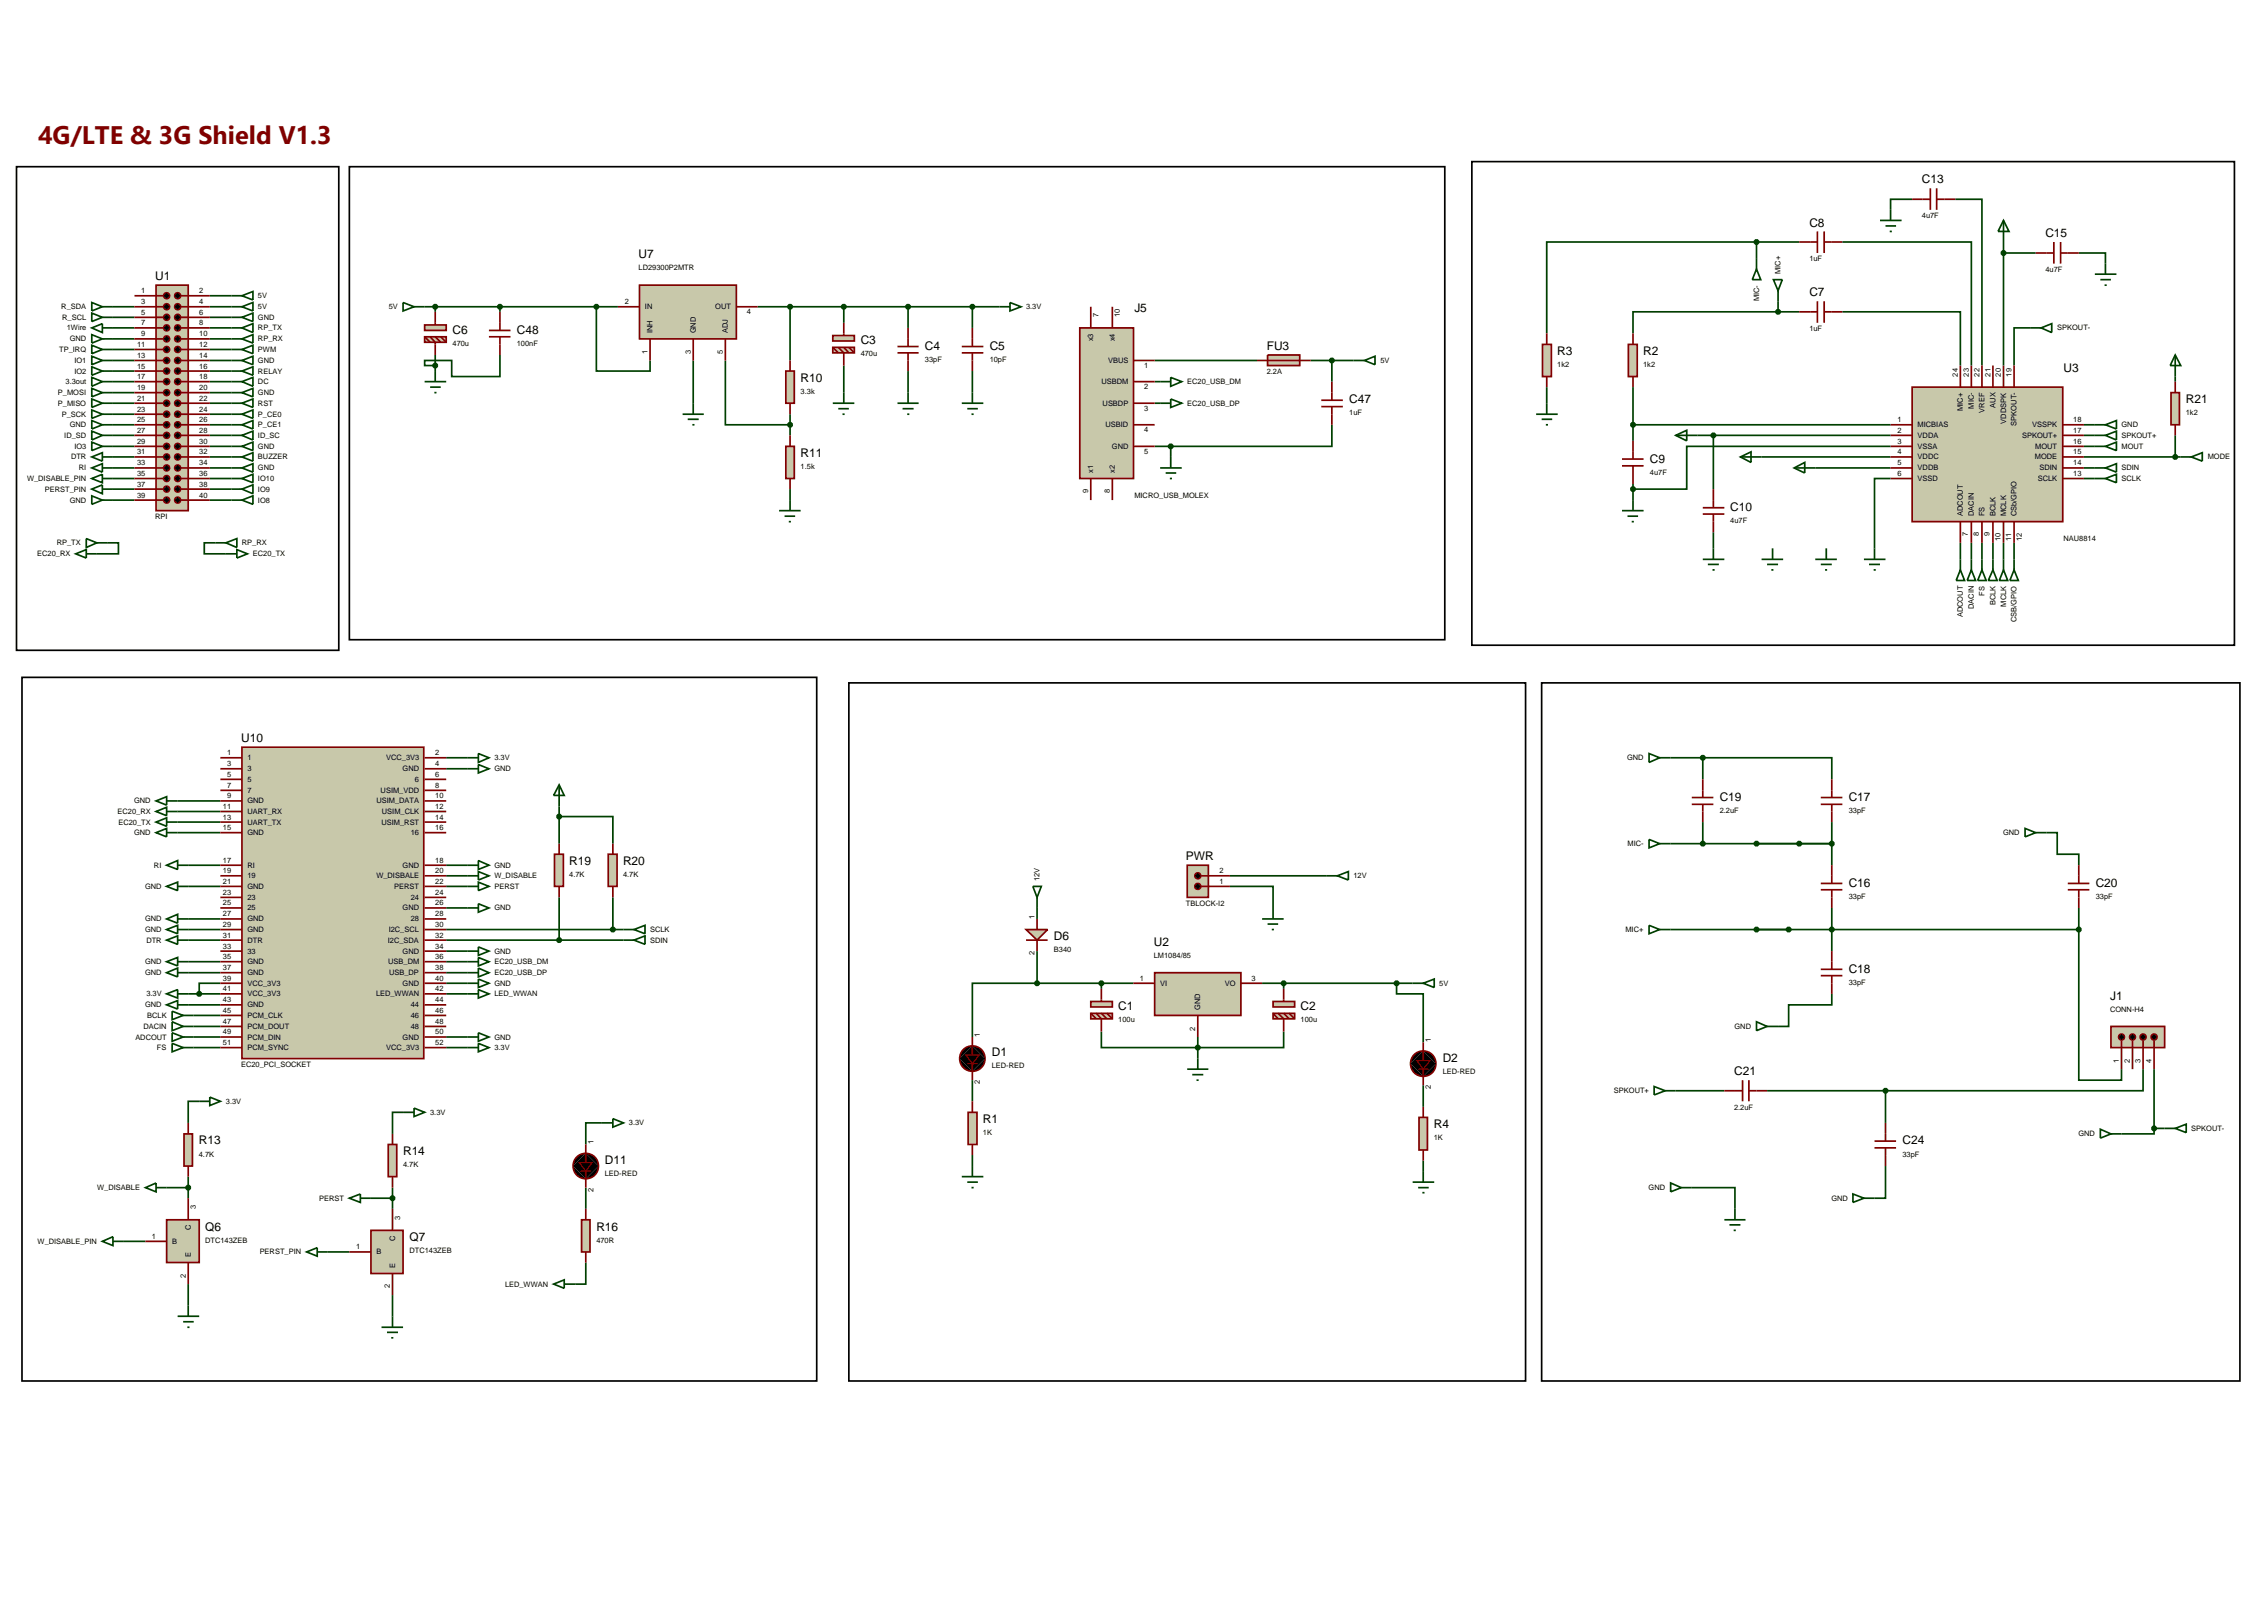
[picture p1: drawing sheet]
<svg xmlns="http://www.w3.org/2000/svg" width="536mm" height="384mm" viewBox="0 0 536 384" stroke-linecap="round" stroke-linejoin="round" font-family="sans-serif">
<defs><g id="words">
<text font-size="6" fill="#800000" x="9" y="34">4G/LTE &amp; 3G Shield V1.3</text>
<g font-size="2.8">
<text x="454.4" y="43.4">C13</text>
<text x="427.8" y="53.6">C8</text>
<text x="483.6" y="56.1">C15</text>
<text x="151" y="61.1">U7</text>
<text x="36.7" y="66.3">U1</text>
<text x="427.8" y="70.1">C7</text>
<text x="268.2" y="73.9">J5</text>
<text x="107" y="78.9">C6</text>
<text x="122.2" y="78.9">C48</text>
<text x="203.5" y="81.4">C3</text>
<text x="218.7" y="82.7">C4</text>
<text x="234" y="82.7">C5</text>
<text x="299.5" y="82.8">FU3</text>
<text x="368.2" y="84">R3</text>
<text x="388.5" y="84">R2</text>
<text x="487.9" y="87.9">U3</text>
<text x="189.3" y="90.3">R10</text>
<text x="319" y="95.4">C47</text>
<text x="516.8" y="95.4">R21</text>
<text x="189.3" y="108.1">R11</text>
<text x="390.1" y="109.4">C9</text>
<text x="409.1" y="120.8">C10</text>
<text x="57" y="175.5">U10</text>
<text x="406.6" y="189.4">C19</text>
<text x="437.1" y="189.4">C17</text>
<text x="280.4" y="203.3">PWR</text>
<text x="134.6" y="204.5">R19</text>
<text x="147.3" y="204.5">R20</text>
<text x="437.1" y="209.6">C16</text>
<text x="495.5" y="209.6">C20</text>
<text x="249.2" y="222.3">D6</text>
<text x="272.8" y="223.6">U2</text>
<text x="437.1" y="229.9">C18</text>
<text x="264.4" y="238.8">C1</text>
<text x="307.5" y="238.8">C2</text>
<text x="498.9" y="236.3">J1</text>
<text x="234.5" y="249.7">D1</text>
<text x="341.1" y="251">D2</text>
<text x="410" y="254.1">C21</text>
<text x="232.4" y="265.5">R1</text>
<text x="339" y="266.7">R4</text>
<text x="47" y="270.5">R13</text>
<text x="95.3" y="273.1">R14</text>
<text x="143" y="275.1">D11</text>
<text x="449.8" y="270.5">C24</text>
<text x="48.5" y="290.9">Q6</text>
<text x="96.8" y="293.4">Q7</text>
<text x="141" y="290.9">R16</text>
</g>
<g font-size="1.8">
<text x="454.4" y="51.6">4u7F</text>
<text x="151" y="63.9">LD29300P2MTR</text>
<text x="421" y="64.8" transform="rotate(-90 421 64.8)">MIC+</text>
<text x="427.8" y="61.8">1uF</text>
<text x="483.6" y="64.3">4u7F</text>
<text x="33.4" y="69.3">1</text>
<text x="33.4" y="71.9">3</text>
<text x="47.1" y="69.3">2</text>
<text x="47.1" y="71.9">4</text>
<text x="61" y="70.5">5V</text>
<text x="147.7" y="71.9">2</text>
<text x="415.9" y="71.2" transform="rotate(-90 415.9 71.2)">MIC-</text>
<text x="14.5" y="73.1">R_SDA</text>
<text x="14.7" y="75.6">R_SCL</text>
<text x="33.4" y="74.4">5</text>
<text x="33.4" y="76.9">7</text>
<text x="47.1" y="74.4">6</text>
<text x="47.1" y="76.9">8</text>
<text x="61" y="73.1">5V</text>
<text x="61" y="75.6">GND</text>
<text x="91.9" y="73.1">5V</text>
<text x="152.5" y="73.1">IN</text>
<text x="169.1" y="73.1">OUT</text>
<text x="176.6" y="74.3">4</text>
<text x="242.6" y="73.1">3.3V</text>
<text x="259.7" y="75" transform="rotate(-90 259.7 75)">7</text>
<text x="264.8" y="75" transform="rotate(-90 264.8 75)">10</text>
<text x="14" y="83.2">TP_IRQ</text>
<text x="15.8" y="78.1">1Wire</text>
<text x="16.5" y="80.7">GND</text>
<text x="32.4" y="82">11</text>
<text x="33.4" y="79.5">9</text>
<text x="47.1" y="79.5">10</text>
<text x="47.1" y="82">12</text>
<text x="61" y="78.1">RP_TX</text>
<text x="61" y="80.7">RP_RX</text>
<text x="61" y="83.2">PWM</text>
<text x="107" y="81.7">470u</text>
<text x="122.2" y="81.7">100nF</text>
<text x="153.1" y="83.6" transform="rotate(-90 153.1 83.6)">1</text>
<text x="154.3" y="78.8" transform="rotate(-90 154.3 78.8)">INH</text>
<text x="163.3" y="83.6" transform="rotate(-90 163.3 83.6)">3</text>
<text x="164.5" y="78.8" transform="rotate(-90 164.5 78.8)">GND</text>
<text x="170.9" y="83.6" transform="rotate(-90 170.9 83.6)">5</text>
<text x="172.1" y="78.8" transform="rotate(-90 172.1 78.8)">ADJ</text>
<text x="258.5" y="80.7" transform="rotate(-90 258.5 80.7)">x3</text>
<text x="263.6" y="80.7" transform="rotate(-90 263.6 80.7)">x4</text>
<text x="427.8" y="78.3">1uF</text>
<text x="486.4" y="78.1">SPKOUT-</text>
<text x="17.6" y="85.8">IO1</text>
<text x="17.6" y="88.3">IO2</text>
<text x="32.4" y="84.6">13</text>
<text x="32.4" y="87.1">15</text>
<text x="32.4" y="89.6">17</text>
<text x="47.1" y="84.6">14</text>
<text x="47.1" y="87.1">16</text>
<text x="47.1" y="89.6">18</text>
<text x="61" y="85.8">GND</text>
<text x="61" y="88.3">RELAY</text>
<text x="203.5" y="84.2">470u</text>
<text x="218.7" y="85.5">33pF</text>
<text x="234" y="85.5">10pF</text>
<text x="262" y="85.8">VBUS</text>
<text x="270.5" y="87">1</text>
<text x="299.5" y="88.4">2.2A</text>
<text x="326.4" y="85.8">5V</text>
<text x="368.2" y="86.8">1k2</text>
<text x="388.5" y="86.8">1k2</text>
<text x="462.9" y="89" transform="rotate(-90 462.9 89)">24</text>
<text x="465.5" y="89" transform="rotate(-90 465.5 89)">23</text>
<text x="468" y="89" transform="rotate(-90 468 89)">22</text>
<text x="470.6" y="89" transform="rotate(-90 470.6 89)">21</text>
<text x="473.1" y="89" transform="rotate(-90 473.1 89)">20</text>
<text x="475.6" y="89" transform="rotate(-90 475.6 89)">19</text>
<text x="13.7" y="93.4">P_MOSI</text>
<text x="13.7" y="95.9">P_MISO</text>
<text x="15.5" y="90.8">3.3out</text>
<text x="32.4" y="92.2">19</text>
<text x="32.4" y="94.7">21</text>
<text x="47.1" y="92.2">20</text>
<text x="47.1" y="94.7">22</text>
<text x="61" y="93.4">GND</text>
<text x="61" y="90.8">DC</text>
<text x="61" y="95.9">RST</text>
<text x="189.3" y="93.1">3.3k</text>
<text x="260.4" y="90.8">USBDM</text>
<text x="260.7" y="95.9">USBDP</text>
<text x="270.5" y="92">2</text>
<text x="280.7" y="90.8">EC20_USB_DM</text>
<text x="280.7" y="95.9">EC20_USB_DP</text>
<text x="14.6" y="98.5">P_SCK</text>
<text x="16.5" y="101">GND</text>
<text x="32.4" y="97.3">23</text>
<text x="32.4" y="99.8">25</text>
<text x="47.1" y="97.3">24</text>
<text x="47.1" y="99.8">26</text>
<text x="61" y="98.5">P_CE0</text>
<text x="61" y="101">P_CE1</text>
<text x="261.4" y="101">USBID</text>
<text x="270.5" y="97.1">3</text>
<text x="319" y="98.2">1uF</text>
<text x="448.6" y="99.8">1</text>
<text x="453.4" y="101">MICBIAS</text>
<text x="464.1" y="97.1" transform="rotate(-90 464.1 97.1)">MIC+</text>
<text x="466.7" y="96.6" transform="rotate(-90 466.7 96.6)">MIC-</text>
<text x="469.2" y="97.5" transform="rotate(-90 469.2 97.5)">VREF</text>
<text x="471.8" y="96.4" transform="rotate(-90 471.8 96.4)">AUX</text>
<text x="474.3" y="100.1" transform="rotate(-90 474.3 100.1)">VDDSPK</text>
<text x="476.8" y="100.6" transform="rotate(-90 476.8 100.6)">SPKOUT-</text>
<text x="480.5" y="101">VSSPK</text>
<text x="490.2" y="99.8">18</text>
<text x="501.6" y="101">GND</text>
<text x="516.8" y="98.2">1k2</text>
<text x="15.2" y="103.5">ID_SD</text>
<text x="17.6" y="106.1">IO3</text>
<text x="32.4" y="102.3">27</text>
<text x="32.4" y="104.9">29</text>
<text x="32.4" y="107.4">31</text>
<text x="47.1" y="102.3">28</text>
<text x="47.1" y="104.9">30</text>
<text x="47.1" y="107.4">32</text>
<text x="61" y="106.1">GND</text>
<text x="61" y="103.5">ID_SC</text>
<text x="262.9" y="106.1">GND</text>
<text x="270.5" y="107.3">5</text>
<text x="270.5" y="102.2">4</text>
<text x="448.6" y="102.3">2</text>
<text x="448.6" y="104.9">3</text>
<text x="448.6" y="107.4">4</text>
<text x="453.4" y="103.5">VDDA</text>
<text x="453.4" y="106.1">VSSA</text>
<text x="478.1" y="103.5">SPKOUT+</text>
<text x="481.2" y="106.1">MOUT</text>
<text x="490.2" y="102.3">17</text>
<text x="490.2" y="104.9">16</text>
<text x="490.2" y="107.4">15</text>
<text x="501.6" y="106.1">MOUT</text>
<text x="501.6" y="103.5">SPKOUT+</text>
<text x="6.4" y="113.7">W_DISABLE_PIN</text>
<text x="16.8" y="108.6">DTR</text>
<text x="18.6" y="111.2">RI</text>
<text x="32.4" y="110">33</text>
<text x="32.4" y="112.5">35</text>
<text x="47.1" y="110">34</text>
<text x="47.1" y="112.5">36</text>
<text x="61" y="111.2">GND</text>
<text x="61" y="113.7">IO10</text>
<text x="61" y="108.6">BUZZER</text>
<text x="189.3" y="110.9">1.5k</text>
<text x="258.5" y="111.8" transform="rotate(-90 258.5 111.8)">x1</text>
<text x="263.6" y="111.8" transform="rotate(-90 263.6 111.8)">x2</text>
<text x="390.1" y="112.2">4u7F</text>
<text x="448.6" y="110">5</text>
<text x="448.6" y="112.5">6</text>
<text x="453.4" y="108.6">VDDC</text>
<text x="453.4" y="111.2">VDDB</text>
<text x="453.4" y="113.7">VSSD</text>
<text x="481.1" y="108.6">MODE</text>
<text x="481.8" y="113.7">SCLK</text>
<text x="482.2" y="111.2">SDIN</text>
<text x="490.2" y="110">14</text>
<text x="490.2" y="112.5">13</text>
<text x="501.6" y="113.7">SCLK</text>
<text x="501.6" y="111.2">SDIN</text>
<text x="522" y="108.6">MODE</text>
<text x="10.6" y="116.2">PERST_PIN</text>
<text x="16.5" y="118.8">GND</text>
<text x="32.4" y="115">37</text>
<text x="32.4" y="117.6">39</text>
<text x="47.1" y="115">38</text>
<text x="47.1" y="117.6">40</text>
<text x="61" y="118.8">IO8</text>
<text x="61" y="116.2">IO9</text>
<text x="257.3" y="116.6" transform="rotate(-90 257.3 116.6)">9</text>
<text x="262.4" y="116.6" transform="rotate(-90 262.4 116.6)">8</text>
<text x="268.2" y="117.7">MICRO_USB_MOLEX</text>
<text x="36.7" y="122.7">RPI</text>
<text x="409.1" y="123.6">4u7F</text>
<text x="464.1" y="122" transform="rotate(-90 464.1 122)">ADCOUT</text>
<text x="466.7" y="122" transform="rotate(-90 466.7 122)">DACIN</text>
<text x="469.2" y="122" transform="rotate(-90 469.2 122)">FS</text>
<text x="471.8" y="122" transform="rotate(-90 471.8 122)">BCLK</text>
<text x="474.3" y="122" transform="rotate(-90 474.3 122)">MCLK</text>
<text x="476.8" y="122" transform="rotate(-90 476.8 122)">CSb/GPIO</text>
<text x="8.8" y="131.5">EC20_RX</text>
<text x="13.4" y="128.9">RP_TX</text>
<text x="57.2" y="128.9">RP_RX</text>
<text x="59.8" y="131.5">EC20_TX</text>
<text x="465.3" y="126.8" transform="rotate(-90 465.3 126.8)">7</text>
<text x="467.9" y="126.8" transform="rotate(-90 467.9 126.8)">8</text>
<text x="470.4" y="126.8" transform="rotate(-90 470.4 126.8)">9</text>
<text x="473" y="127.8" transform="rotate(-90 473 127.8)">10</text>
<text x="475.5" y="127.8" transform="rotate(-90 475.5 127.8)">11</text>
<text x="478" y="127.8" transform="rotate(-90 478 127.8)">12</text>
<text x="487.9" y="127.8">NAU8814</text>
<text x="466.7" y="144" transform="rotate(-90 466.7 144)">DACIN</text>
<text x="469.2" y="140.8" transform="rotate(-90 469.2 140.8)">FS</text>
<text x="471.8" y="143.1" transform="rotate(-90 471.8 143.1)">BCLK</text>
<text x="474.3" y="143.4" transform="rotate(-90 474.3 143.4)">MCLK</text>
<text x="464.1" y="145.9" transform="rotate(-90 464.1 145.9)">ADCOUT</text>
<text x="476.8" y="147" transform="rotate(-90 476.8 147)">CSB/GPIO</text>
<text x="53.7" y="178.5">1</text>
<text x="58.5" y="179.7">1</text>
<text x="91.3" y="179.7">VCC_3V3</text>
<text x="102.9" y="178.5">2</text>
<text x="116.9" y="179.7">3.3V</text>
<text x="384.7" y="179.7">GND</text>
<text x="53.7" y="181.1">3</text>
<text x="53.7" y="183.6">5</text>
<text x="58.5" y="182.3">3</text>
<text x="58.5" y="184.8">5</text>
<text x="95.2" y="182.3">GND</text>
<text x="98.1" y="184.8">6</text>
<text x="102.9" y="181.1">4</text>
<text x="102.9" y="183.6">6</text>
<text x="116.9" y="182.3">GND</text>
<text x="31.7" y="189.9">GND</text>
<text x="52.7" y="191.2">11</text>
<text x="53.7" y="186.2">7</text>
<text x="53.7" y="188.7">9</text>
<text x="58.5" y="187.4">7</text>
<text x="58.5" y="189.9">GND</text>
<text x="89" y="189.9">USIM_DATA</text>
<text x="90" y="187.4">USIM_VDD</text>
<text x="102.9" y="186.2">8</text>
<text x="102.9" y="188.7">10</text>
<text x="102.9" y="191.2">12</text>
<text x="27.8" y="192.4">EC20_RX</text>
<text x="28" y="194.9">EC20_TX</text>
<text x="31.7" y="197.4">GND</text>
<text x="52.7" y="193.7">13</text>
<text x="52.7" y="196.2">15</text>
<text x="58.5" y="192.4">UART_RX</text>
<text x="58.5" y="194.9">UART_TX</text>
<text x="58.5" y="197.4">GND</text>
<text x="90.2" y="194.9">USIM_RST</text>
<text x="90.3" y="192.4">USIM_CLK</text>
<text x="97.1" y="197.4">16</text>
<text x="102.9" y="193.7">14</text>
<text x="102.9" y="196.2">16</text>
<text x="406.6" y="192.2">2.2uF</text>
<text x="437.1" y="192.2">33pF</text>
<text x="473.6" y="197.4">GND</text>
<text x="52.7" y="203.9">17</text>
<text x="102.9" y="203.9">18</text>
<text x="384.8" y="200">MIC-</text>
<text x="36.4" y="205.1">RI</text>
<text x="52.7" y="206.4">19</text>
<text x="52.7" y="208.9">21</text>
<text x="58.5" y="205.1">RI</text>
<text x="58.5" y="207.6">19</text>
<text x="89" y="207.6">W_DISBALE</text>
<text x="95.2" y="205.1">GND</text>
<text x="102.9" y="206.4">20</text>
<text x="102.9" y="208.9">22</text>
<text x="116.9" y="205.1">GND</text>
<text x="116.9" y="207.6">W_DISABLE</text>
<text x="134.6" y="207.3">4.7K</text>
<text x="147.3" y="207.3">4.7K</text>
<text x="245.8" y="208.3" transform="rotate(-90 245.8 208.3)">12V</text>
<text x="288.3" y="208.9">1</text>
<text x="288.3" y="206.4">2</text>
<text x="320" y="207.6">12V</text>
<text x="34.3" y="210.1">GND</text>
<text x="52.7" y="211.5">23</text>
<text x="52.7" y="214">25</text>
<text x="58.5" y="210.1">GND</text>
<text x="58.5" y="212.7">23</text>
<text x="58.5" y="215.2">25</text>
<text x="93.2" y="210.1">PERST</text>
<text x="95.2" y="215.2">GND</text>
<text x="97.1" y="212.7">24</text>
<text x="102.9" y="211.5">24</text>
<text x="102.9" y="214">26</text>
<text x="116.9" y="215.2">GND</text>
<text x="116.9" y="210.1">PERST</text>
<text x="280.4" y="214.1">TBLOCK-I2</text>
<text x="437.1" y="212.4">33pF</text>
<text x="495.5" y="212.4">33pF</text>
<text x="34.3" y="217.8">GND</text>
<text x="34.3" y="220.3">GND</text>
<text x="52.7" y="216.6">27</text>
<text x="52.7" y="219.1">29</text>
<text x="52.7" y="221.6">31</text>
<text x="58.5" y="217.8">GND</text>
<text x="58.5" y="220.3">GND</text>
<text x="91.9" y="220.3">I2C_SCL</text>
<text x="97.1" y="217.8">28</text>
<text x="102.9" y="216.6">28</text>
<text x="102.9" y="219.1">30</text>
<text x="102.9" y="221.6">32</text>
<text x="153.7" y="220.3">SCLK</text>
<text x="244.6" y="217.2" transform="rotate(-90 244.6 217.2)">1</text>
<text x="384.3" y="220.3">MIC+</text>
<text x="34.3" y="227.9">GND</text>
<text x="34.6" y="222.8">DTR</text>
<text x="52.7" y="224.2">33</text>
<text x="52.7" y="226.7">35</text>
<text x="58.5" y="222.8">DTR</text>
<text x="58.5" y="225.4">33</text>
<text x="58.5" y="227.9">GND</text>
<text x="91.7" y="222.8">I2C_SDA</text>
<text x="91.8" y="227.9">USB_DM</text>
<text x="95.2" y="225.4">GND</text>
<text x="102.9" y="224.2">34</text>
<text x="102.9" y="226.7">36</text>
<text x="116.9" y="225.4">GND</text>
<text x="116.9" y="227.9">EC20_USB_DM</text>
<text x="153.7" y="222.8">SDIN</text>
<text x="244.6" y="225.8" transform="rotate(-90 244.6 225.8)">2</text>
<text x="249.2" y="225.1">B340</text>
<text x="272.8" y="226.4">LM1084/85</text>
<text x="34.3" y="230.5">GND</text>
<text x="52.7" y="229.3">37</text>
<text x="52.7" y="231.8">39</text>
<text x="58.5" y="230.5">GND</text>
<text x="58.5" y="233">VCC_3V3</text>
<text x="92" y="230.5">USB_DP</text>
<text x="95.2" y="233">GND</text>
<text x="102.9" y="229.3">38</text>
<text x="102.9" y="231.8">40</text>
<text x="116.9" y="233">GND</text>
<text x="116.9" y="230.5">EC20_USB_DP</text>
<text x="269.5" y="231.8">1</text>
<text x="274.3" y="233">VI</text>
<text x="289.6" y="233">VO</text>
<text x="295.9" y="231.8">3</text>
<text x="340.3" y="233">5V</text>
<text x="437.1" y="232.7">33pF</text>
<text x="34.3" y="238.1">GND</text>
<text x="34.6" y="235.5">3.3V</text>
<text x="52.7" y="234.3">41</text>
<text x="52.7" y="236.9">43</text>
<text x="52.7" y="239.4">45</text>
<text x="58.5" y="235.5">VCC_3V3</text>
<text x="58.5" y="238.1">GND</text>
<text x="88.9" y="235.5">LED_WWAN</text>
<text x="97.1" y="238.1">44</text>
<text x="102.9" y="234.3">42</text>
<text x="102.9" y="236.9">44</text>
<text x="102.9" y="239.4">46</text>
<text x="116.9" y="235.5">LED_WWAN</text>
<text x="283.8" y="238.7" transform="rotate(-90 283.8 238.7)">GND</text>
<text x="498.9" y="239.1">CONN-H4</text>
<text x="32" y="245.7">ADCOUT</text>
<text x="33.9" y="243.2">DACIN</text>
<text x="34.8" y="240.6">BCLK</text>
<text x="52.7" y="242">47</text>
<text x="52.7" y="244.5">49</text>
<text x="58.5" y="240.6">PCM_CLK</text>
<text x="58.5" y="243.2">PCM_DOUT</text>
<text x="58.5" y="245.7">PCM_DIN</text>
<text x="95.2" y="245.7">GND</text>
<text x="97.1" y="240.6">46</text>
<text x="97.1" y="243.2">48</text>
<text x="102.9" y="242">48</text>
<text x="102.9" y="244.5">50</text>
<text x="116.9" y="245.7">GND</text>
<text x="231.7" y="245.1" transform="rotate(-90 231.7 245.1)">1</text>
<text x="264.4" y="241.6">100u</text>
<text x="282.6" y="243.6" transform="rotate(-90 282.6 243.6)">2</text>
<text x="307.5" y="241.6">100u</text>
<text x="410.1" y="243.2">GND</text>
<text x="37.1" y="248.2">FS</text>
<text x="52.7" y="247">51</text>
<text x="58.5" y="248.2">PCM_SYNC</text>
<text x="91.3" y="248.2">VCC_3V3</text>
<text x="102.9" y="247">52</text>
<text x="116.9" y="248.2">3.3V</text>
<text x="338.3" y="246.4" transform="rotate(-90 338.3 246.4)">1</text>
<text x="501" y="251.2" transform="rotate(-90 501 251.2)">1</text>
<text x="503.6" y="251.2" transform="rotate(-90 503.6 251.2)">2</text>
<text x="506.1" y="251.2" transform="rotate(-90 506.1 251.2)">3</text>
<text x="508.7" y="251.2" transform="rotate(-90 508.7 251.2)">4</text>
<text x="57" y="252.2">EC20_PCI_SOCKET</text>
<text x="231.7" y="256.3" transform="rotate(-90 231.7 256.3)">2</text>
<text x="234.5" y="252.5">LED-RED</text>
<text x="338.3" y="257.5" transform="rotate(-90 338.3 257.5)">2</text>
<text x="341.1" y="253.8">LED-RED</text>
<text x="53.4" y="260.9">3.3V</text>
<text x="101.7" y="263.5">3.3V</text>
<text x="381.6" y="258.4">SPKOUT+</text>
<text x="410" y="262.3">2.2uF</text>
<text x="148.7" y="266">3.3V</text>
<text x="232.4" y="268.3">1K</text>
<text x="339" y="269.5">1K</text>
<text x="491.4" y="268.6">GND</text>
<text x="518.1" y="267.3">SPKOUT-</text>
<text x="47" y="273.4">4.7K</text>
<text x="95.3" y="275.9">4.7K</text>
<text x="140.3" y="270.5" transform="rotate(-90 140.3 270.5)">1</text>
<text x="449.8" y="273.4">33pF</text>
<text x="23" y="281.3">W_DISABLE</text>
<text x="140.3" y="281.7" transform="rotate(-90 140.3 281.7)">2</text>
<text x="143" y="277.9">LED-RED</text>
<text x="389.8" y="281.3">GND</text>
<text x="46.3" y="285.7" transform="rotate(-90 46.3 285.7)">3</text>
<text x="75.5" y="283.8">PERST</text>
<text x="433" y="283.8">GND</text>
<text x="8.9" y="294">W_DISABLE_PIN</text>
<text x="35.9" y="292.8">1</text>
<text x="40.7" y="294">B</text>
<text x="45.1" y="290.8" transform="rotate(-90 45.1 290.8)">C</text>
<text x="48.5" y="293.7">DTC143ZEB</text>
<text x="93.4" y="293.4" transform="rotate(-90 93.4 293.4)">C</text>
<text x="94.6" y="288.3" transform="rotate(-90 94.6 288.3)">3</text>
<text x="141" y="293.7">470R</text>
<text x="45.1" y="297.2" transform="rotate(-90 45.1 297.2)">E</text>
<text x="61.4" y="296.5">PERST_PIN</text>
<text x="84.2" y="295.3">1</text>
<text x="89" y="296.5">B</text>
<text x="93.4" y="299.7" transform="rotate(-90 93.4 299.7)">E</text>
<text x="96.8" y="296.2">DTC143ZEB</text>
<text x="43.9" y="302" transform="rotate(-90 43.9 302)">2</text>
<text x="92.2" y="304.5" transform="rotate(-90 92.2 304.5)">2</text>
<text x="119.4" y="304.1">LED_WWAN</text>
</g>
</g></defs>
<g fill="none" stroke="#004000" stroke-width=".4">
<path d="M415.3 57.2h-49.6v21.6M415.3 57.2h10.1M415.3 57.2v3.8M435.6 57.2h30.5v29.2M452.1 47.1h-5.1v2.5M462.3 47.1h6.3v39.3M473.7 57.2v29.2M473.7 59.8h7.6M491.5 59.8h6.3v2.5M21.7 79.1l2.5 1-2.5 1zM26.7 72.5h5.1M26.7 75h5.1"/>
<path d="M26.7 77.5h5.1M49.6 69.9h7.6M49.6 72.5h7.6M49.6 75h7.6M49.6 77.5h5.1M57.2 69.9l2.6-1v2zM57.2 72.5l2.6-1v2zM57.2 75l2.6-1v2zM100.4 72.5h45.7M102.9 72.5v1.2M118.2 72.5v1.2M141 72.5v15.2h12.7v-2.5"/>
<path d="M179.1 72.5h57.2M186.8 72.5v12.7M199.5 72.5v3.8M214.7 72.5v5M229.9 72.5v5M420.4 73.7h-34.3v5.1M420.4 73.7h5M420.4 71.2v2.5M435.6 73.7h27.9v12.7M480 77.5h-3.8v8.9M21.7 99.4l2.5 1-2.5 1zM24.2 80.1h7.6"/>
<path d="M26.7 85.2h5.1M26.7 92.8h5.1M26.7 82.6h5.1M26.7 90.2h5.1M26.7 95.3h5.1M26.7 97.9h5.1M26.7 87.7h5.1M49.6 80.1h5.1M49.6 85.2h7.6M49.6 92.8h7.6M49.6 82.6h5.1M49.6 90.2h5.1"/>
<path d="M49.6 95.3h5.1M49.6 97.9h5.1M49.6 87.7h5.1M57.2 85.2l2.6-1v2zM57.2 92.8l2.6-1v2zM102.9 83.9v3.8M118.2 83.9v5.1h-11.4v-3.8h-6.4v1.2h2.5M163.9 85.2v10.1M171.5 85.2v15.2h15.3M186.8 97.9v5M199.5 86.4v6.4M214.7 87.7v5.1"/>
<path d="M229.9 87.7v5.1M273 85.2h24.2M273 90.2h1.3M273 95.3h1.3M309.9 85.2h10.1M314.9 85.2v5M365.7 91.5v3.8M386.1 91.5v12.7M514.3 89v1.2M21.7 117.2l2.5 1-2.5 1zM24.2 100.4h7.6M24.2 118.2h7.6"/>
<path d="M26.7 105.5h5.1M26.7 110.6h5.1M26.7 102.9h5.1M26.7 115.6h5.1M26.7 113.1h5.1M26.7 108h5.1M49.6 100.4h5.1M49.6 105.5h7.6M49.6 110.6h7.6M49.6 118.2h5.1M49.6 102.9h5.1M49.6 115.6h5.1"/>
<path d="M49.6 113.1h5.1M49.6 108h5.1M57.2 105.5l2.6-1v2zM57.2 110.6l2.6-1v2zM186.8 115.6v2.6M273 105.5h3.8M276.8 105.5v2.5M314.9 100.4v5.1h-38.1M386.1 100.4h60.9M386.1 114.4v3.8M401.3 102.9h45.7M405.1 102.9v12.7"/>
<path d="M416.5 108h30.5M429.2 110.6h17.8M447 105.5h-48.2v10.1h-12.7M447 113.1h-3.8v16.5M492.7 100.4h2.6M492.7 105.5h2.6M492.7 110.6h2.6M492.7 102.9h2.6M492.7 113.1h2.6M492.7 108h22.9M514.3 102.9v5.1M25.5 128.3h2.5v2.6h-5.1"/>
<path d="M50.9 128.3h-2.6v2.6h5.1M405.1 125.8v3.8M463.5 128.3v3.9M466.1 128.3v3.9M468.6 128.3v3.9M471.2 128.3v3.9M473.7 128.3v3.9M476.2 128.3v3.9M105.5 179.1h5.1M395 179.1h7.6M402.6 179.1h30.5v5.1M402.6 179.1v5.1"/>
<path d="M42 189.3h10.1M42 196.8h10.1M42 191.8h10.1M42 194.3h10.1M105.5 181.7h5.1M132.2 193h12.7v6.4M132.2 190.6v8.8M395 199.4h38.1M402.6 194.3v5.1M433.1 194.3v10.2M483.9 196.8h2.5v5.1h5.1v2.6M44.5 209.5h7.6"/>
<path d="M44.5 217.2h7.6M44.5 219.7h7.6M44.5 204.5h7.6M105.5 207h5.1M105.5 209.5h5.1M105.5 219.7h41.9M105.5 204.5h5.1M105.5 214.6h5.1M132.2 212.1v10.1M144.9 212.1v7.6M245.2 214.6v2.6M290.8 209.5h10.2v5.1"/>
<path d="M290.8 207h22.9M395 219.7h96.5M433.1 214.6v10.2M491.5 219.7v35.6h10.1v-2.6M491.5 214.6v5.1M44.5 227.3h7.6M44.5 229.9h7.6M44.5 237.5h7.6M44.5 234.9h7.6M44.5 222.2h7.6M52.1 232.4h-5v2.5M105.5 227.3h5.1"/>
<path d="M105.5 229.9h5.1M105.5 224.8h5.1M105.5 232.4h5.1M105.5 234.9h5.1M105.5 222.2h41.9M245.2 232.4h-15.3v12.7M245.2 224.8v7.6M245.2 232.4h22.8M260.4 232.4v1.3M298.4 232.4h35.6M303.5 232.4v1.3M330.2 232.4v2.5h6.3v11.5"/>
<path d="M433.1 234.9v2.6h-10.2v5.1h-2.5M45.8 245.1h6.3M45.8 247.6h6.3M45.8 242.6h6.3M45.8 240h6.3M105.5 245.1h5.1M105.5 247.6h5.1M229.9 255.3v5M260.4 243.8v3.8h43.1v-3.8M283.2 245.1v5.1M336.5 256.5v5.1M396.2 257.8h11.5"/>
<path d="M417.8 257.8h28M445.8 257.8v7.6M506.7 252.7v5.1h-60.9M509.3 252.7v14M44.5 278.1v5.1M47.1 260.3h-2.6v5.1M95.3 262.9h-2.5v5.1M142.3 265.4h-3.8v5.1M229.9 273v2.6M336.5 274.3v2.5M445.8 275.6v7.6h-2.6M509.3 266.7v1.3h-7.7"/>
<path d="M509.3 266.7h2.5M29.3 293.4h5.1M39.4 280.7h5.1M77.5 295.9h5.1M87.7 283.2h5.1M92.8 280.7v5M138.5 298.4v5.1h-2.5M138.5 280.7v5M400 280.7h10.2v5M44.5 303.5v5.1M92.8 306.1v5"/>
</g>
<path d="M36.9 67.4h7.6v53.3h-7.6z" fill="#c8c8aa" stroke="#800000" stroke-width=".4"/>
<g fill="none" stroke="#800000" stroke-width=".4">
<path d="M31.8 69.9h6.9M31.8 72.5h6.9M31.8 75h6.9M31.8 77.5h6.9M42.8 69.9h6.8M42.8 72.5h6.8M42.8 75h6.8M42.8 77.5h6.8M31.8 80.1h6.9M31.8 82.6h6.9M31.8 85.2h6.9M31.8 87.7h6.9"/>
<path d="M31.8 90.2h6.9M31.8 92.8h6.9M31.8 95.3h6.9M31.8 97.9h6.9M42.8 80.1h6.8M42.8 82.6h6.8M42.8 85.2h6.8M42.8 87.7h6.8M42.8 90.2h6.8M42.8 92.8h6.8M42.8 95.3h6.8M42.8 97.9h6.8"/>
<path d="M31.8 100.4h6.9M31.8 102.9h6.9M31.8 105.5h6.9M31.8 108h6.9M31.8 110.6h6.9M31.8 113.1h6.9M31.8 115.6h6.9M31.8 118.2h6.9M42.8 100.4h6.8M42.8 102.9h6.8M42.8 105.5h6.8M42.8 108h6.8"/>
<path d="M42.8 110.6h6.8M42.8 113.1h6.8M42.8 115.6h6.8M42.8 118.2h6.8M229.9 245.1v4.3M229.9 251.4v3.9"/>
</g>
<g fill="#000" stroke="#800000" stroke-width=".4">
<path d="M38.9 69.4l.5-.2-.7 .7zM39.4 69.2a.68 .68 0 0 1 .7 .7zM40.1 69.9a.68 .68 0 0 1-.7 .7zM38.7 69.9l.7 .7a.68 .68 0 0 1-.7-.7z"/>
<path d="M38.9 72l.5-.2-.7 .7zM39.4 71.8a.68 .68 0 0 1 .7 .7zM39.4 73.2l.7-.7a.68 .68 0 0 1-.7 .7zM38.7 72.5l.7 .7a.68 .68 0 0 1-.7-.7z"/>
<path d="M38.9 74.5l.5-.2-.7 .7zM39.4 74.3a.68 .68 0 0 1 .7 .7zM40.1 75a.68 .68 0 0 1-.7 .7zM38.7 75l.7 .7a.68 .68 0 0 1-.7-.7z"/>
<path d="M38.9 77l.5-.2-.7 .7zM39.4 76.8a.68 .68 0 0 1 .7 .7zM40.1 77.5a.68 .68 0 0 1-.7 .7zM38.7 77.5l.7 .7a.68 .68 0 0 1-.7-.7z"/>
<path d="M41.5 69.4l.5-.2-.7 .7zM42 69.2a.68 .68 0 0 1 .7 .7zM42.7 69.9a.68 .68 0 0 1-.7 .7zM41.3 69.9l.7 .7a.68 .68 0 0 1-.7-.7z"/>
<path d="M41.5 72l.5-.2-.7 .7zM42 71.8a.68 .68 0 0 1 .7 .7zM42 73.2l.7-.7a.68 .68 0 0 1-.7 .7zM41.3 72.5l.7 .7a.68 .68 0 0 1-.7-.7z"/>
<path d="M41.5 74.5l.5-.2-.7 .7zM42 74.3a.68 .68 0 0 1 .7 .7zM42.7 75a.68 .68 0 0 1-.7 .7zM41.3 75l.7 .7a.68 .68 0 0 1-.7-.7z"/>
<path d="M41.5 77l.5-.2-.7 .7zM42 76.8a.68 .68 0 0 1 .7 .7zM42.7 77.5a.68 .68 0 0 1-.7 .7zM41.3 77.5l.7 .7a.68 .68 0 0 1-.7-.7z"/>
<path d="M38.9 79.6l.5-.2-.7 .7zM39.4 79.4a.68 .68 0 0 1 .7 .7zM40.1 80.1a.68 .68 0 0 1-.7 .7zM38.7 80.1l.7 .7a.68 .68 0 0 1-.7-.7z"/>
<path d="M38.9 82.1l.5-.2-.7 .7zM39.4 81.9a.68 .68 0 0 1 .7 .7zM40.1 82.6a.68 .68 0 0 1-.7 .7zM38.7 82.6l.7 .7a.68 .68 0 0 1-.7-.7z"/>
<path d="M38.9 84.7l.5-.2-.7 .7zM39.4 84.5a.68 .68 0 0 1 .7 .7zM39.4 85.9l.7-.7a.68 .68 0 0 1-.7 .7zM38.7 85.2l.7 .7a.68 .68 0 0 1-.7-.7z"/>
<path d="M38.9 87.2l.5-.2-.7 .7zM39.4 87a.68 .68 0 0 1 .7 .7zM40.1 87.7a.68 .68 0 0 1-.7 .7zM38.7 87.7l.7 .7a.68 .68 0 0 1-.7-.7z"/>
<path d="M38.9 89.7l.5-.2-.7 .7zM39.4 89.5a.68 .68 0 0 1 .7 .7zM40.1 90.2a.68 .68 0 0 1-.7 .7zM38.7 90.2l.7 .7a.68 .68 0 0 1-.7-.7z"/>
<path d="M38.9 92.3l.5-.2-.7 .7zM39.4 92.1a.68 .68 0 0 1 .7 .7zM40.1 92.8a.68 .68 0 0 1-.7 .7zM38.7 92.8l.7 .7a.68 .68 0 0 1-.7-.7z"/>
<path d="M38.9 94.8l.5-.2-.7 .7zM39.4 94.6a.68 .68 0 0 1 .7 .7zM40.1 95.3a.68 .68 0 0 1-.7 .7zM38.7 95.3l.7 .7a.68 .68 0 0 1-.7-.7z"/>
<path d="M38.9 97.4l.5-.2-.7 .7zM39.4 97.2a.68 .68 0 0 1 .7 .7zM39.4 98.6l.7-.7a.68 .68 0 0 1-.7 .7zM38.7 97.9l.7 .7a.68 .68 0 0 1-.7-.7z"/>
<path d="M41.5 79.6l.5-.2-.7 .7zM42 79.4a.68 .68 0 0 1 .7 .7zM42.7 80.1a.68 .68 0 0 1-.7 .7zM41.3 80.1l.7 .7a.68 .68 0 0 1-.7-.7z"/>
<path d="M41.5 82.1l.5-.2-.7 .7zM42 81.9a.68 .68 0 0 1 .7 .7zM42.7 82.6a.68 .68 0 0 1-.7 .7zM41.3 82.6l.7 .7a.68 .68 0 0 1-.7-.7z"/>
<path d="M41.5 84.7l.5-.2-.7 .7zM42 84.5a.68 .68 0 0 1 .7 .7zM42 85.9l.7-.7a.68 .68 0 0 1-.7 .7zM41.3 85.2l.7 .7a.68 .68 0 0 1-.7-.7z"/>
<path d="M41.5 87.2l.5-.2-.7 .7zM42 87a.68 .68 0 0 1 .7 .7zM42.7 87.7a.68 .68 0 0 1-.7 .7zM41.3 87.7l.7 .7a.68 .68 0 0 1-.7-.7z"/>
<path d="M41.5 89.7l.5-.2-.7 .7zM42 89.5a.68 .68 0 0 1 .7 .7zM42.7 90.2a.68 .68 0 0 1-.7 .7zM41.3 90.2l.7 .7a.68 .68 0 0 1-.7-.7z"/>
<path d="M41.5 92.3l.5-.2-.7 .7zM42 92.1a.68 .68 0 0 1 .7 .7zM42.7 92.8a.68 .68 0 0 1-.7 .7zM41.3 92.8l.7 .7a.68 .68 0 0 1-.7-.7z"/>
<path d="M41.5 94.8l.5-.2-.7 .7zM42 94.6a.68 .68 0 0 1 .7 .7zM42.7 95.3a.68 .68 0 0 1-.7 .7zM41.3 95.3l.7 .7a.68 .68 0 0 1-.7-.7z"/>
<path d="M41.5 97.4l.5-.2-.7 .7zM42 97.2a.68 .68 0 0 1 .7 .7zM42 98.6l.7-.7a.68 .68 0 0 1-.7 .7zM41.3 97.9l.7 .7a.68 .68 0 0 1-.7-.7z"/>
<path d="M38.9 99.9l.5-.2-.7 .7zM39.4 99.7a.68 .68 0 0 1 .7 .7zM40.1 100.4a.68 .68 0 0 1-.7 .7zM38.7 100.4l.7 .7a.68 .68 0 0 1-.7-.7z"/>
<path d="M38.9 102.4l.5-.2-.7 .7zM39.4 102.2a.68 .68 0 0 1 .7 .7zM40.1 102.9a.68 .68 0 0 1-.7 .7zM38.7 102.9l.7 .7a.68 .68 0 0 1-.7-.7z"/>
<path d="M38.9 105l.5-.2-.7 .7zM39.4 104.8a.68 .68 0 0 1 .7 .7zM40.1 105.5a.68 .68 0 0 1-.7 .7zM38.7 105.5l.7 .7a.68 .68 0 0 1-.7-.7z"/>
<path d="M38.9 107.5l.5-.2-.7 .7zM39.4 107.3a.68 .68 0 0 1 .7 .7zM40.1 108a.68 .68 0 0 1-.7 .7zM38.7 108l.7 .7a.68 .68 0 0 1-.7-.7z"/>
<path d="M38.9 110.1l.5-.2-.7 .7zM39.4 109.9a.68 .68 0 0 1 .7 .7zM39.4 111.3l.7-.7a.68 .68 0 0 1-.7 .7zM38.7 110.6l.7 .7a.68 .68 0 0 1-.7-.7z"/>
<path d="M38.9 112.6l.5-.2-.7 .7zM39.4 112.4a.68 .68 0 0 1 .7 .7zM40.1 113.1a.68 .68 0 0 1-.7 .7zM38.7 113.1l.7 .7a.68 .68 0 0 1-.7-.7z"/>
<path d="M38.9 115.1l.5-.2-.7 .7zM39.4 114.9a.68 .68 0 0 1 .7 .7zM40.1 115.6a.68 .68 0 0 1-.7 .7zM38.7 115.6l.7 .7a.68 .68 0 0 1-.7-.7z"/>
<path d="M38.9 117.7l.5-.2-.7 .7zM39.4 117.5a.68 .68 0 0 1 .7 .7zM40.1 118.2a.68 .68 0 0 1-.7 .7zM38.7 118.2l.7 .7a.68 .68 0 0 1-.7-.7z"/>
<path d="M41.5 99.9l.5-.2-.7 .7zM42 99.7a.68 .68 0 0 1 .7 .7zM42.7 100.4a.68 .68 0 0 1-.7 .7zM41.3 100.4l.7 .7a.68 .68 0 0 1-.7-.7z"/>
<path d="M41.5 102.4l.5-.2-.7 .7zM42 102.2a.68 .68 0 0 1 .7 .7zM42.7 102.9a.68 .68 0 0 1-.7 .7zM41.3 102.9l.7 .7a.68 .68 0 0 1-.7-.7z"/>
<path d="M41.5 105l.5-.2-.7 .7zM42 104.8a.68 .68 0 0 1 .7 .7zM42.7 105.5a.68 .68 0 0 1-.7 .7zM41.3 105.5l.7 .7a.68 .68 0 0 1-.7-.7z"/>
<path d="M41.5 107.5l.5-.2-.7 .7zM42 107.3a.68 .68 0 0 1 .7 .7zM42.7 108a.68 .68 0 0 1-.7 .7zM41.3 108l.7 .7a.68 .68 0 0 1-.7-.7z"/>
<path d="M41.5 110.1l.5-.2-.7 .7zM42 109.9a.68 .68 0 0 1 .7 .7zM42 111.3l.7-.7a.68 .68 0 0 1-.7 .7zM41.3 110.6l.7 .7a.68 .68 0 0 1-.7-.7z"/>
<path d="M41.5 112.6l.5-.2-.7 .7zM42 112.4a.68 .68 0 0 1 .7 .7zM42.7 113.1a.68 .68 0 0 1-.7 .7zM41.3 113.1l.7 .7a.68 .68 0 0 1-.7-.7z"/>
<path d="M41.5 115.1l.5-.2-.7 .7zM42 114.9a.68 .68 0 0 1 .7 .7zM42.7 115.6a.68 .68 0 0 1-.7 .7zM41.3 115.6l.7 .7a.68 .68 0 0 1-.7-.7z"/>
<path d="M41.5 117.7l.5-.2-.7 .7zM42 117.5a.68 .68 0 0 1 .7 .7zM42.7 118.2a.68 .68 0 0 1-.7 .7zM41.3 118.2l.7 .7a.68 .68 0 0 1-.7-.7z"/>
<path d="M228 247.8l1.2-.5 .7-.1-3 3a2.97 2.97 0 0 1 1.1-2.4zM229.9 247.2a2.95 2.95 0 0 1 3 3zM229.9 253.2l3-3a2.95 2.95 0 0 1-3 3zM226.9 250.2l3 3a2.95 2.95 0 0 1-3-3z"/>
</g>
<g fill="#000">
<path d="M39.4 69.2l.7 .7-.7 .7-.7-.7zM39.4 71.8l.7 .7-.7 .7-.7-.7zM39.4 74.3l.7 .7-.7 .7-.7-.7zM39.4 76.8l.7 .7-.7 .7-.7-.7zM42 69.2l.7 .7-.7 .7-.7-.7zM42 71.8l.7 .7-.7 .7-.7-.7zM42 74.3l.7 .7-.7 .7-.7-.7zM42 76.8l.7 .7-.7 .7-.7-.7zM39.4 79.4l.7 .7-.7 .7-.7-.7zM39.4 81.9l.7 .7-.7 .7-.7-.7zM39.4 84.5l.7 .7-.7 .7-.7-.7zM39.4 87l.7 .7-.7 .7-.7-.7z"/>
<path d="M39.4 89.5l.7 .7-.7 .7-.7-.7zM39.4 92.1l.7 .7-.7 .7-.7-.7zM39.4 94.6l.7 .7-.7 .7-.7-.7zM39.4 97.2l.7 .7-.7 .7-.7-.7zM42 79.4l.7 .7-.7 .7-.7-.7zM42 81.9l.7 .7-.7 .7-.7-.7zM42 84.5l.7 .7-.7 .7-.7-.7zM42 87l.7 .7-.7 .7-.7-.7zM42 89.5l.7 .7-.7 .7-.7-.7zM42 92.1l.7 .7-.7 .7-.7-.7zM42 94.6l.7 .7-.7 .7-.7-.7zM42 97.2l.7 .7-.7 .7-.7-.7z"/>
<path d="M39.4 99.7l.7 .7-.7 .7-.7-.7zM39.4 102.2l.7 .7-.7 .7-.7-.7zM39.4 104.8l.7 .7-.7 .7-.7-.7zM39.4 107.3l.7 .7-.7 .7-.7-.7zM39.4 109.9l.7 .7-.7 .7-.7-.7zM39.4 112.4l.7 .7-.7 .7-.7-.7zM39.4 114.9l.7 .7-.7 .7-.7-.7zM39.4 117.5l.7 .7-.7 .7-.7-.7zM42 99.7l.7 .7-.7 .7-.7-.7zM42 102.2l.7 .7-.7 .7-.7-.7zM42 104.8l.7 .7-.7 .7-.7-.7zM42 107.3l.7 .7-.7 .7-.7-.7z"/>
<path d="M42 109.9l.7 .7-.7 .7-.7-.7zM42 112.4l.7 .7-.7 .7-.7-.7zM42 114.9l.7 .7-.7 .7-.7-.7zM42 117.5l.7 .7-.7 .7-.7-.7zM229.9 247.2l3 3-3 3-3-3z"/>
</g>
<path d="M3.9 39.4h76.2v114.3h-76.2z" fill="none" stroke="#000" stroke-width=".4"/>
<g fill="none" stroke="#004000" stroke-width=".4">
<path d="M21.7 77.5l2.5-1v2.1zM21.7 74l2.5 1-2.5 1zM21.7 71.5l2.5 1-2.5 1zM24.2 77.5h2.5M24.2 75h2.5M24.2 72.5h2.5M54.7 77.5h2.5M57.2 77.5l2.6-1v2.1zM21.7 84.2l2.5 1-2.5 1zM21.7 86.7l2.5 1-2.5 1zM21.7 81.6l2.5 1-2.5 1zM21.7 91.8l2.5 1-2.5 1z"/>
<path d="M21.7 94.3l2.5 1-2.5 1zM21.7 96.9l2.5 1-2.5 1zM24.2 82.6h2.5M24.2 95.3h2.5M24.2 97.9h2.5M24.2 85.2h2.5M24.2 87.7h2.5M24.2 92.8h2.5M54.7 80.1h2.5M54.7 82.6h2.5M54.7 90.2h2.5M54.7 95.3h2.5"/>
<path d="M54.7 97.9h2.5M54.7 87.7h2.5M57.2 80.1l2.6-1v2zM57.2 82.6l2.6-1v2zM57.2 90.2l2.6-1v2.1zM57.2 95.3l2.6-1v2zM57.2 97.9l2.6-1v2zM57.2 87.7l2.6-1v2zM21.7 101.9l2.5 1-2.5 1.1zM21.7 104.5l2.5 1-2.5 1zM24.2 102.9h2.5M24.2 105.5h2.5"/>
<path d="M54.7 100.4h2.5M54.7 102.9h2.5M54.7 118.2h2.5M54.7 115.6h2.5M54.7 113.1h2.5M54.7 108h2.5M57.2 100.4l2.6-1v2zM57.2 102.9l2.6-1v2.1zM57.2 118.2l2.6-1v2zM57.2 115.6l2.6-1v2.1zM57.2 113.1l2.6-1v2zM57.2 108l2.6-1v2z"/>
<path d="M227.4 278.1h5.1M228.7 279.4h2.5M229.9 275.6v2.5M229.7 280.7h.5"/>
</g>
<path d="M228.7 251.4h2.5" fill="none" stroke="#800000" stroke-width=".3"/>
<path d="M228.4 249.4h3.1l-1.6 2z" fill="#000" stroke="#800000" stroke-width=".3"/>
<path d="M228.9 262.9h2.1v7.6h-2.1z" fill="#c8c8aa" stroke="#800000" stroke-width=".4"/>
<path d="M229.9 260.3v2.6M229.9 270.5v2.5" fill="none" stroke="#800000" stroke-width=".4"/>
<path d="M21.7 89.2l2.5 1-2.5 1.1zM24.2 90.2h2.5" fill="none" stroke="#004000" stroke-width=".4"/>
<path d="M200.7 161.4h160v165h-160z" fill="none" stroke="#000" stroke-width=".4"/>
<path d="M280.7 204.5h5v7.6h-5z" fill="#c8c8aa" stroke="#800000" stroke-width=".4"/>
<path d="M284 209.5h6.8M284 207h6.8" fill="none" stroke="#800000" stroke-width=".4"/>
<g fill="#000" stroke="#800000" stroke-width=".4">
<path d="M282.7 209l.5-.2-.7 .7zM283.2 208.8a.68 .68 0 0 1 .7 .7zM283.2 210.2l.7-.7a.68 .68 0 0 1-.7 .7zM282.5 209.5l.7 .7a.68 .68 0 0 1-.7-.7z"/>
<path d="M282.7 206.5l.5-.2-.7 .7zM283.2 206.3a.68 .68 0 0 1 .7 .7zM283.2 207.7l.7-.7a.68 .68 0 0 1-.7 .7zM282.5 207l.7 .7a.68 .68 0 0 1-.7-.7z"/>
</g>
<path d="M282.5 209.5l.7-.7 .7 .7-.7 .7zM283.2 206.3l.7 .7-.7 .7-.7-.7z" fill="#000"/>
<g fill="none" stroke="#004000" stroke-width=".4">
<path d="M95.3 71.5l2.6 1-2.6 1zM97.9 72.5h2.5M236.3 72.5h2.5M238.8 71.5l2.6 1-2.6 1zM161.4 97.9h5M162.6 99.1h2.6M163.9 95.3v2.6M163.7 100.4h.5M244.2 209.5h2l-1 2.6zM245.2 212.1v2.5M298.4 217.2h5.1M299.7 218.4h2.5"/>
<path d="M300.7 219.7h.5M301 214.6v2.6M313.7 207h2.5M316.2 207l2.6-1v2z"/>
</g>
<path d="M185.8 87.7h2v7.6h-2z" fill="#c8c8aa" stroke="#800000" stroke-width=".4"/>
<path d="M186.8 85.2v2.5M186.8 95.3v2.6" fill="none" stroke="#800000" stroke-width=".4"/>
<path d="M185.8 105.5h2v7.6h-2z" fill="#c8c8aa" stroke="#800000" stroke-width=".4"/>
<path d="M186.8 102.9v2.6M186.8 113.1v2.5" fill="none" stroke="#800000" stroke-width=".4"/>
<g fill="none" stroke="#004000" stroke-width=".4">
<path d="M100.4 90.2h5.1M101.7 91.5h2.5M102.7 92.8h.5M102.9 87.7v2.5M196.9 95.3h5.1M198.2 96.6h2.5M199.2 97.9h.5M199.5 92.8v2.5M212.2 95.3h5M213.4 96.6h2.6M214.5 97.9h.5M214.7 92.8v2.5"/>
<path d="M227.4 95.3h5.1M228.7 96.6h2.5M229.7 97.9h.5M229.9 92.8v2.5M186.8 118.2v2.5M184.2 120.7h5.1M185.5 122h2.5M186.5 123.3h.5"/>
</g>
<path d="M82.6 39.4h259v111.8h-259z" fill="none" stroke="#000" stroke-width=".4"/>
<path d="M151.2 67.4h22.9v12.7h-22.9z" fill="#c8c8aa" stroke="#800000" stroke-width=".4"/>
<path d="M146.1 72.5h5.1M174.1 72.5h5M153.7 80.1v5.1M163.9 80.1v5.1M171.5 80.1v5.1" fill="none" stroke="#800000" stroke-width=".4"/>
<path d="M140.7 72.1l.3-.1-.5 .5zM141 72l.4 .2 .1 .3zM141 73l.5-.5-.2 .4zM140.5 72.5l.5 .5-.3-.1z" fill="#004000" stroke="#004000" stroke-width=".4"/>
<path d="M141 72l.5 .5-.5 .5-.5-.5z" fill="#004000"/>
<path d="M186.4 100.1l.4-.2-.5 .5zM186.8 99.9l.4 .2 .1 .3zM187.3 100.4l-.1 .3-.4 .2zM186.3 100.4l.5 .5-.3-.1z" fill="#004000" stroke="#004000" stroke-width=".4"/>
<path d="M186.3 100.4l.5-.5 .5 .5-.5 .5z" fill="#004000"/>
<path d="M186.5 72.1l.3-.1-.5 .5zM186.8 72l.4 .2 .1 .3zM187.3 72.5l-.1 .3-.4 .2zM186.3 72.5l.5 .5-.3-.1z" fill="#004000" stroke="#004000" stroke-width=".4"/>
<path d="M186.3 72.5l.5-.5 .5 .5-.5 .5z" fill="#004000"/>
<path d="M20.4 127.3l2.5 1-2.5 1.1zM22.9 128.3h2.6M50.9 128.3h2.5M53.4 128.3l2.6-1v2.1z" fill="none" stroke="#004000" stroke-width=".4"/>
<path d="M242.6 219.7h5.1l-2.5 2.5z" fill="#c8c8aa" stroke="#800000" stroke-width=".4"/>
<path d="M245.2 217.2v2.5M242.6 222.2h5.1M245.2 222.2v2.6" fill="none" stroke="#800000" stroke-width=".4"/>
<path d="M57.2 176.6h43v73.6h-43z" fill="#c8c8aa" stroke="#800000" stroke-width=".4"/>
<g fill="none" stroke="#800000" stroke-width=".4">
<path d="M52.1 179.1h5.1M100.4 179.1h5.1M52.1 181.7h5.1M52.1 184.2h5.1M52.1 186.8h5.1M52.1 189.3h5.1M52.1 191.8h5.1M52.1 194.3h5.1M52.1 196.8h5.1M100.4 181.7h5.1M100.4 184.2h5.1M100.4 186.8h5.1"/>
<path d="M100.4 189.3h5.1M100.4 191.8h5.1M100.4 194.3h5.1M100.4 196.8h5.1M52.1 204.5h5.1M52.1 207h5.1M52.1 209.5h5.1M52.1 212.1h5.1M52.1 214.6h5.1M52.1 217.2h5.1M52.1 219.7h5.1M100.4 204.5h5.1"/>
<path d="M100.4 207h5.1M100.4 209.5h5.1M100.4 212.1h5.1M100.4 214.6h5.1M100.4 217.2h5.1M100.4 219.7h5.1M52.1 222.2h5.1M52.1 224.8h5.1M52.1 227.3h5.1M52.1 229.9h5.1M52.1 232.4h5.1M52.1 234.9h5.1"/>
<path d="M52.1 237.5h5.1M100.4 222.2h5.1M100.4 224.8h5.1M100.4 227.3h5.1M100.4 229.9h5.1M100.4 232.4h5.1M100.4 234.9h5.1M100.4 237.5h5.1M52.1 240h5.1M52.1 242.6h5.1M52.1 245.1h5.1M52.1 247.6h5.1"/>
<path d="M100.4 240h5.1M100.4 242.6h5.1M100.4 245.1h5.1M100.4 247.6h5.1"/>
</g>
<g fill="none" stroke="#004000" stroke-width=".4">
<path d="M110.6 179.1h2.5M113.1 178.1l2.5 1-2.5 1.1zM36.9 189.3l2.5-1v2zM36.9 196.8l2.5-1v2zM39.4 189.3h2.6M39.4 196.8h2.6M110.6 181.7h2.5M113.1 180.7l2.5 1-2.5 1zM39.4 209.5l2.6-1v2zM39.4 217.2l2.6-1.1v2.1zM39.4 219.7l2.6-1v2zM42 209.5h2.5"/>
<path d="M42 217.2h2.5M42 219.7h2.5M110.6 204.5h2.5M110.6 214.6h2.5M113.1 203.4l2.5 1.1-2.5 1zM113.1 213.6l2.5 1-2.5 1zM39.4 227.3l2.6-1v2zM39.4 229.9l2.6-1.1v2.1zM39.4 237.5l2.6-1v2zM39.4 234.9l2.6-1v2zM42 227.3h2.5M42 229.9h2.5"/>
<path d="M42 237.5h2.5M42 234.9h2.5M110.6 224.8h2.5M110.6 232.4h2.5M113.1 223.8l2.5 1-2.5 1zM113.1 231.4l2.5 1-2.5 1zM110.6 245.1h2.5M110.6 247.6h2.5M113.1 244.1l2.5 1-2.5 1zM113.1 246.6l2.5 1-2.5 1z"/>
</g>
<path d="M46.7 234.6l.4-.2-.5 .5zM47.1 234.4l.4 .2 .1 .3zM47.6 234.9l-.1 .3-.4 .2zM46.6 234.9l.5 .5-.3-.1z" fill="#004000" stroke="#004000" stroke-width=".4"/>
<path d="M46.6 234.9l.5-.5 .5 .5-.5 .5z" fill="#004000"/>
<g fill="none" stroke="#004000" stroke-width=".4">
<path d="M274.3 110.6h5.1M275.6 111.8h2.5M276.6 113.1h.5M276.8 108v2.6M36.9 191.8l2.5-1v2zM36.9 194.3l2.5-1v2zM39.4 191.8h2.6M39.4 194.3h2.6M39.4 204.5l2.6-1.1v2.1zM42 204.5h2.5M110.6 207h2.5M110.6 209.5h2.5"/>
<path d="M113.1 206l2.5 1-2.5 1zM113.1 208.5l2.5 1-2.5 1zM39.4 222.2l2.6-1v2zM42 222.2h2.5M110.6 227.3h2.5M110.6 229.9h2.5M110.6 234.9h2.5M113.1 226.3l2.5 1-2.5 1zM113.1 228.8l2.5 1.1-2.5 1zM113.1 233.9l2.5 1-2.5 1z"/>
</g>
<path d="M255.3 77.5h12.7v35.6h-12.7z" fill="#c8c8aa" stroke="#800000" stroke-width=".4"/>
<path d="M257.9 72.5v5M263 72.5v5M268 95.3h5M268 90.2h5M268 85.2h5M257.9 113.1v5.1M263 113.1v5.1M268 105.5h5M268 100.4h5" fill="none" stroke="#800000" stroke-width=".4"/>
<path d="M274.3 90.2h2.5M274.3 95.3h2.5M276.8 89.2l2.6 1-2.6 1.1zM276.8 94.3l2.6 1-2.6 1zM17.9 130.9l2.5-1v2zM20.4 130.9h2.5M53.4 130.9h2.6M56 129.9l2.5 1-2.5 1zM34.4 280.7l2.5-1.1v2.1zM36.9 280.7h2.5" fill="none" stroke="#004000" stroke-width=".4"/>
<path d="M39.4 288.3h7.7v10.1h-7.7z" fill="#c8c8aa" stroke="#800000" stroke-width=".4"/>
<path d="M34.4 293.4h5M44.5 283.2v5.1M44.5 298.4v5.1" fill="none" stroke="#800000" stroke-width=".4"/>
<path d="M43.5 268h2v7.6h-2z" fill="#c8c8aa" stroke="#800000" stroke-width=".4"/>
<path d="M44.5 265.4v2.6M44.5 275.6v2.5" fill="none" stroke="#800000" stroke-width=".4"/>
<path d="M44.1 280.4l.4-.2-.5 .5zM44.5 280.2l.4 .2 .1 .3zM44.5 281.2l.5-.5-.1 .3zM44 280.7l.5 .5-.3-.1z" fill="#004000" stroke="#004000" stroke-width=".4"/>
<path d="M44 280.7l.5-.5 .5 .5-.5 .5z" fill="#004000"/>
<path d="M49.6 259.3l2.5 1-2.5 1zM47.1 260.3h2.5M24.2 293.4l2.5-1.1v2.1zM26.7 293.4h2.6M82.6 283.2l2.6-1v2zM85.2 283.2h2.5M42 311.1h5.1M43.3 312.4h2.5M44.3 313.7h.5M44.5 308.6v2.5" fill="none" stroke="#004000" stroke-width=".4"/>
<path d="M87.7 290.8h7.6v10.2h-7.6z" fill="#c8c8aa" stroke="#800000" stroke-width=".4"/>
<path d="M82.6 295.9h5.1M92.8 285.7v5.1M92.8 301v5.1" fill="none" stroke="#800000" stroke-width=".4"/>
<path d="M91.8 270.5h2v7.6h-2z" fill="#c8c8aa" stroke="#800000" stroke-width=".4"/>
<path d="M92.8 268v2.5M92.8 278.1v2.6" fill="none" stroke="#800000" stroke-width=".4"/>
<path d="M92.5 282.8l.3-.1-.5 .5zM92.8 282.7l.3 .1 .2 .4zM93.3 283.2l-.2 .4-.3 .1zM92.3 283.2l.5 .5-.3-.1z" fill="#004000" stroke="#004000" stroke-width=".4"/>
<path d="M92.8 282.7l.5 .5-.5 .5-.5-.5z" fill="#004000"/>
<g fill="none" stroke="#004000" stroke-width=".4">
<path d="M21.7 113.1l2.5-1v2zM21.7 115.6l2.5-1v2.1zM21.7 110.6l2.5-1v2zM21.7 108l2.5-1v2zM24.2 113.1h2.5M24.2 115.6h2.5M24.2 110.6h2.5M24.2 108h2.5M95.3 262.9h2.6M97.9 261.9l2.5 1-2.5 1zM72.5 295.9l2.5-1v2zM75 295.9h2.5"/>
<path d="M90.2 313.7h5.1M91.5 314.9h2.6M92.5 316.2h.5M92.8 311.1v2.6M130.9 303.5l2.5-1v2zM133.4 303.5h2.6"/>
</g>
<path d="M136.1 273.7a2.97 2.97 0 0 1 2.4-1.1l-3 3 .1-.7zM138.5 272.6a2.95 2.95 0 0 1 3 3zM141.5 275.6a2.95 2.95 0 0 1-3 3zM135.5 275.6l3 3a2.95 2.95 0 0 1-3-3z" fill="#000" stroke="#800000" stroke-width=".4"/>
<path d="M138.5 272.6l3 3-3 3-3-3z" fill="#000"/>
<path d="M137.2 276.8h2.6" fill="none" stroke="#800000" stroke-width=".3"/>
<path d="M138.5 270.5v4.3M138.5 276.8v3.9" fill="none" stroke="#800000" stroke-width=".4"/>
<path d="M137 274.8h3l-1.5 2z" fill="#000" stroke="#800000" stroke-width=".3"/>
<path d="M137.5 288.3h2v7.6h-2z" fill="#c8c8aa" stroke="#800000" stroke-width=".4"/>
<path d="M214.7 77.5v4.4M212.2 81.9h5M212.2 83.4h5M214.7 83.4v4.3M138.5 285.7v2.6M138.5 295.9v2.5" fill="none" stroke="#800000" stroke-width=".4"/>
<path d="M214.4 72.1l.3-.1-.5 .5zM214.7 72l.4 .2 .1 .3zM214.7 73l.5-.5-.2 .4zM214.2 72.5l.5 .5-.3-.1z" fill="#004000" stroke="#004000" stroke-width=".4"/>
<path d="M214.7 72l.5 .5-.5 .5-.5-.5z" fill="#004000"/>
<path d="M229.9 77.5v4.4M227.4 81.9h5.1M227.4 83.4h5.1M229.9 83.4v4.3" fill="none" stroke="#800000" stroke-width=".4"/>
<path d="M229.6 72.1l.3-.1-.5 .5zM229.9 72l.4 .2 .1 .3zM229.9 73l.5-.5-.1 .3zM229.4 72.5l.5 .5-.4-.2z" fill="#004000" stroke="#004000" stroke-width=".4"/>
<path d="M229.9 72l.5 .5-.5 .5-.5-.5z" fill="#004000"/>
<path d="M273 229.9h20.4v10.1h-20.4z" fill="#c8c8aa" stroke="#800000" stroke-width=".4"/>
<path d="M268 232.4h5M293.4 232.4h5M283.2 240v5.1" fill="none" stroke="#800000" stroke-width=".4"/>
<path d="M280.7 252.7h5M281.9 254h2.6M282.9 255.3h.5M283.2 250.2v2.5" fill="none" stroke="#004000" stroke-width=".4"/>
<path d="M244.9 232l.3-.1-.5 .5zM245.2 231.9l.3 .1 .2 .4zM245.7 232.4l-.2 .4-.3 .1zM244.7 232.4l.5 .5-.4-.2z" fill="#004000" stroke="#004000" stroke-width=".4"/>
<path d="M245.2 231.9l.5 .5-.5 .5-.5-.5z" fill="#004000"/>
<path d="M334 232.4h2.5M336.5 232.4l2.6-1v2z" fill="none" stroke="#004000" stroke-width=".4"/>
<path d="M452.1 91.5h35.6v31.8h-35.6z" fill="#c8c8aa" stroke="#800000" stroke-width=".4"/>
<g fill="none" stroke="#800000" stroke-width=".4">
<path d="M425.4 57.2h4.3M429.7 54.7v5.1M431.3 54.7v5.1M431.3 57.2h4.3M425.4 73.7h4.3M429.7 71.2v5.1M431.3 71.2v5.1M431.3 73.7h4.3M463.5 86.4v5.1M466.1 86.4v5.1M468.6 86.4v5.1M471.2 86.4v5.1"/>
<path d="M473.7 86.4v5.1M476.2 86.4v5.1M447 100.4h5.1M447 102.9h5.1M447 105.5h5.1M447 108h5.1M447 110.6h5.1M447 113.1h5.1M487.7 100.4h5M487.7 102.9h5M487.7 105.5h5M487.7 108h5"/>
<path d="M487.7 110.6h5M487.7 113.1h5M463.5 123.3v5M466.1 123.3v5M468.6 123.3v5M471.2 123.3v5M473.7 123.3v5M476.2 123.3v5"/>
</g>
<path d="M415.3 63.6l1 2.5h-2zM415.3 61v2.6M419.3 66.1h2.1l-1 2.6zM420.4 68.7v2.5" fill="none" stroke="#004000" stroke-width=".4"/>
<path d="M385 81.4h2.1v7.6h-2.1z" fill="#c8c8aa" stroke="#800000" stroke-width=".4"/>
<path d="M386.1 78.8v2.6M386.1 89v2.5" fill="none" stroke="#800000" stroke-width=".4"/>
<path d="M420 73.4l.4-.2-.5 .5zM420.4 73.2l.4 .2 .1 .3zM420.9 73.7l-.1 .3-.4 .2zM419.9 73.7l.5 .5-.4-.2z" fill="#004000" stroke="#004000" stroke-width=".4"/>
<path d="M419.9 73.7l.5-.5 .5 .5-.5 .5z" fill="#004000"/>
<path d="M364.7 81.4h2.1v7.6h-2.1z" fill="#c8c8aa" stroke="#800000" stroke-width=".4"/>
<path d="M365.7 78.8v2.6M365.7 89v2.5" fill="none" stroke="#800000" stroke-width=".4"/>
<path d="M415 56.8l.3-.1-.5 .5zM415.3 56.7l.3 .1 .2 .4zM415.3 57.7l.5-.5-.2 .4zM414.8 57.2l.5 .5-.4-.2z" fill="#004000" stroke="#004000" stroke-width=".4"/>
<path d="M415.3 56.7l.5 .5-.5 .5-.5-.5z" fill="#004000"/>
<path d="M363.2 97.9h5.1M364.5 99.1h2.5M365.7 95.3v2.6M365.5 100.4h.5" fill="none" stroke="#004000" stroke-width=".4"/>
<path d="M383.5 108.5h5.1M383.5 110.1h5.1M386.1 104.2v4.3M386.1 110.1v4.3" fill="none" stroke="#800000" stroke-width=".4"/>
<path d="M385.7 100.1l.4-.2-.5 .5zM386.1 99.9l.4 .2 .1 .3zM386.6 100.4l-.1 .3-.4 .2zM385.6 100.4l.5 .5-.3-.1z" fill="#004000" stroke="#004000" stroke-width=".4"/>
<path d="M385.6 100.4l.5-.5 .5 .5-.5 .5z" fill="#004000"/>
<path d="M386.1 118.2v2.5M383.5 120.7h5.1M384.8 122h2.5M385.8 123.3h.5" fill="none" stroke="#004000" stroke-width=".4"/>
<path d="M385.7 115.3l.4-.2-.5 .5zM386.1 115.1l.3 .1 .2 .4zM386.6 115.6l-.1 .3-.4 .2zM385.6 115.6l.5 .5-.3-.1z" fill="#004000" stroke="#004000" stroke-width=".4"/>
<path d="M385.6 115.6l.5-.5 .5 .5-.5 .5z" fill="#004000"/>
<path d="M402.6 120h5.1M405.1 115.6v4.4M402.6 121.5h5.1M405.1 121.5v4.3" fill="none" stroke="#800000" stroke-width=".4"/>
<g fill="none" stroke="#004000" stroke-width=".4">
<path d="M396.2 102.9l2.6-1.2v2.5zM396.2 102.9h5.1M411.5 108l2.5-1.2v2.5zM411.5 108h5M424.2 110.6l2.5-1.3v2.5zM424.2 110.6h5M402.6 132.2h5.1M403.8 133.4h2.6M404.9 134.7h.5M405.1 129.6v2.6M416.5 132.2h5.1M417.8 133.4h2.6"/>
<path d="M418.8 134.7h.5M419.1 129.6v2.6M429.2 132.2h5.1M430.5 133.4h2.6M431.5 134.7h.5M431.8 129.6v2.6M440.7 132.2h5.1M441.9 133.4h2.6M443 134.7h.5M443.2 129.6v2.6"/>
</g>
<path d="M404.8 102.5l.3-.1-.5 .5zM405.1 102.4l.3 .1 .2 .4zM405.1 103.4l.5-.5-.2 .4zM404.6 102.9l.5 .5-.3-.1z" fill="#004000" stroke="#004000" stroke-width=".4"/>
<path d="M404.6 102.9l.5-.5 .5 .5-.5 .5z" fill="#004000"/>
<g fill="none" stroke="#004000" stroke-width=".4">
<path d="M444.5 52.1h5.1M445.8 53.4h2.5M446.8 54.7h.5M447 49.6v2.5M473.7 52.1l1.3 2.6h-2.6zM473.7 52.1v5.1M495.3 113.1h2.5M495.3 110.6h2.5M495.3 105.5h2.5M495.3 102.9h2.5M495.3 100.4h2.5M497.8 113.1l2.6-1v2z"/>
<path d="M497.8 110.6l2.6-1v2zM497.8 105.5l2.6-1v2zM497.8 102.9l2.6-1v2.1zM497.8 100.4l2.6-1v2zM515.6 108h2.5M518.1 108l2.6-1v2zM463.5 134.7l1 2.5h-2zM463.5 132.2v2.5M466.1 134.7l1 2.5h-2zM466.1 132.2v2.5M468.6 134.7l1 2.5h-2zM468.6 132.2v2.5"/>
<path d="M471.2 134.7l1 2.5h-2.1zM471.2 132.2v2.5M473.7 134.7l1 2.5h-2zM473.7 132.2v2.5M476.2 134.7l1 2.5h-2zM476.2 132.2v2.5"/>
</g>
<path d="M452.1 47.1h4.3M456.4 44.5v5.1M457.9 44.5v5.1M457.9 47.1h4.4M481.3 59.8h4.3M485.6 57.2v5.1M487.2 57.2v5.1M487.2 59.8h4.3" fill="none" stroke="#800000" stroke-width=".4"/>
<path d="M473.4 59.4l.3-.1-.5 .5zM473.7 59.3l.4 .2 .1 .3zM474.2 59.8l-.1 .3-.4 .2zM473.2 59.8l.5 .5-.3-.1z" fill="#004000" stroke="#004000" stroke-width=".4"/>
<path d="M473.7 59.3l.5 .5-.5 .5-.5-.5z" fill="#004000"/>
<g fill="none" stroke="#004000" stroke-width=".4">
<path d="M480 77.5h2.6M482.6 77.5l2.5-1v2.1zM495.3 64.8h5.1M496.6 66.1h2.5M497.6 67.4h.5M497.8 62.3v2.5M389.9 198.4l2.5 1-2.5 1zM392.4 199.4h2.6M389.9 218.7l2.5 1-2.5 1zM392.4 219.7h2.6M395 279.6l2.5 1.1-2.5 1zM397.5 280.7h2.5"/>
<path d="M407.7 288.3h5M408.9 289.5h2.6M409.9 290.8h.5M410.2 285.7v2.6"/>
</g>
<path d="M348 38.2h180.3v114.3h-180.3zM364.5 161.4h165.1v165h-165.1z" fill="none" stroke="#000" stroke-width=".4"/>
<path d="M430.5 188.5h5.1M430.5 190.1h5.1M433.1 184.2v4.3M433.1 190.1v4.2M430.5 208.8h5.1M430.5 210.3h5.1M433.1 204.5v4.3M433.1 210.3v4.3" fill="none" stroke="#800000" stroke-width=".4"/>
<path d="M414.9 199.1l.4-.2-.5 .5zM415.3 198.9l.3 .1 .2 .4zM415.8 199.4l-.1 .3-.4 .2zM414.8 199.4l.5 .5-.4-.2z" fill="#004000" stroke="#004000" stroke-width=".4"/>
<path d="M414.8 199.4l.5-.5 .5 .5-.5 .5z" fill="#004000"/>
<path d="M430.5 229.1h5.1M430.5 230.6h5.1M433.1 224.8v4.3M433.1 230.6v4.3" fill="none" stroke="#800000" stroke-width=".4"/>
<path d="M415 219.3l.3-.1-.5 .5zM415.3 219.2l.4 .2 .1 .3zM415.3 220.2l.5-.5-.2 .4zM414.8 219.7l.5 .5-.4-.2z" fill="#004000" stroke="#004000" stroke-width=".4"/>
<path d="M415.3 219.2l.5 .5-.5 .5-.5-.5z" fill="#004000"/>
<path d="M400 188.5h5.1M400 190.1h5.1M402.6 184.2v4.3M402.6 190.1v4.2" fill="none" stroke="#800000" stroke-width=".4"/>
<path d="M432.7 199.1l.4-.2-.5 .5zM433.1 198.9l.4 .2 .1 .3zM433.6 199.4l-.1 .3-.4 .2zM432.6 199.4l.5 .5-.4-.2z" fill="#004000" stroke="#004000" stroke-width=".4"/>
<path d="M432.6 199.4l.5-.5 .5 .5-.5 .5z" fill="#004000"/>
<path d="M488.9 208.8h5.1M488.9 210.3h5.1M491.5 204.5v4.3M491.5 210.3v4.3" fill="none" stroke="#800000" stroke-width=".4"/>
<path d="M422.6 219.3l.3-.1-.5 .5zM422.9 219.2l.4 .2 .1 .3zM423.4 219.7l-.1 .3-.4 .2zM422.4 219.7l.5 .5-.3-.1z" fill="#004000" stroke="#004000" stroke-width=".4"/>
<path d="M422.9 219.2l.5 .5-.5 .5-.5-.5z" fill="#004000"/>
<path d="M432.8 219.3l.3-.1-.5 .5zM433.1 219.2l.4 .2 .1 .3zM433.6 219.7l-.1 .3-.4 .2zM432.6 219.7l.5 .5-.3-.1z" fill="#004000" stroke="#004000" stroke-width=".4"/>
<path d="M433.1 219.2l.5 .5-.5 .5-.5-.5z" fill="#004000"/>
<path d="M491.2 219.3l.3-.1-.5 .5zM491.5 219.2l.4 .2 .1 .3zM491.5 220.2l.5-.5-.2 .4zM491 219.7l.5 .5-.4-.2z" fill="#004000" stroke="#004000" stroke-width=".4"/>
<path d="M491.5 219.2l.5 .5-.5 .5-.5-.5z" fill="#004000"/>
<path d="M407.7 257.8h4.3M412 255.3v5M413.5 255.3v5M413.5 257.8h4.3M443.2 269.7h5.1M443.2 271.3h5.1M445.8 265.4v4.3M445.8 271.3v4.3" fill="none" stroke="#800000" stroke-width=".4"/>
<path d="M445.5 257.4l.3-.1-.5 .5zM445.8 257.3l.4 .2 .1 .3zM445.8 258.3l.5-.5-.1 .3zM445.3 257.8l.5 .5-.3-.1z" fill="#004000" stroke="#004000" stroke-width=".4"/>
<path d="M445.8 257.3l.5 .5-.5 .5-.5-.5z" fill="#004000"/>
<path d="M499.1 242.6h12.7v5h-12.7z" fill="#c8c8aa" stroke="#800000" stroke-width=".4"/>
<path d="M501.6 245.9v6.8M504.2 245.9v6.8M506.7 245.9v6.8M509.3 245.9v6.8" fill="none" stroke="#800000" stroke-width=".4"/>
<g fill="#000" stroke="#800000" stroke-width=".4">
<path d="M501.1 244.6l.5-.2-.7 .7zM501.6 244.4a.68 .68 0 0 1 .7 .7zM501.6 245.8l.7-.7a.68 .68 0 0 1-.7 .7zM500.9 245.1l.7 .7a.68 .68 0 0 1-.7-.7z"/>
<path d="M503.7 244.6l.5-.2-.7 .7zM504.2 244.4a.68 .68 0 0 1 .7 .7zM504.2 245.8l.7-.7a.68 .68 0 0 1-.7 .7zM503.5 245.1l.7 .7a.68 .68 0 0 1-.7-.7z"/>
<path d="M506.2 244.6l.5-.2-.7 .7zM506.7 244.4a.68 .68 0 0 1 .7 .7zM506.7 245.8l.7-.7a.68 .68 0 0 1-.7 .7zM506 245.1l.7 .7a.68 .68 0 0 1-.7-.7z"/>
<path d="M508.8 244.6l.5-.2-.7 .7zM509.3 244.4a.68 .68 0 0 1 .7 .7zM510 245.1a.68 .68 0 0 1-.7 .7zM508.6 245.1l.7 .7a.68 .68 0 0 1-.7-.7z"/>
</g>
<path d="M501.6 244.4l.7 .7-.7 .7-.7-.7zM504.2 244.4l.7 .7-.7 .7-.7-.7zM506.7 244.4l.7 .7-.7 .7-.7-.7zM509.3 244.4l.7 .7-.7 .7-.7-.7z" fill="#000"/>
<path d="M425.1 199l.3-.1-.5 .5zM425.4 198.9l.3 .1 .2 .4zM425.9 199.4l-.1 .3-.4 .2zM424.9 199.4l.5 .5-.4-.2z" fill="#004000" stroke="#004000" stroke-width=".4"/>
<path d="M424.9 199.4l.5-.5 .5 .5-.5 .5z" fill="#004000"/>
<path d="M402.2 199.1l.4-.2-.5 .5zM402.6 198.9l.3 .1 .2 .4zM403.1 199.4l-.1 .3-.4 .2zM402.1 199.4l.5 .5-.4-.2z" fill="#004000" stroke="#004000" stroke-width=".4"/>
<path d="M402.1 199.4l.5-.5 .5 .5-.5 .5z" fill="#004000"/>
<path d="M389.9 178.1l2.5 1-2.5 1.1zM392.4 179.1h2.6" fill="none" stroke="#004000" stroke-width=".4"/>
<path d="M402.2 178.8l.4-.2-.5 .5zM402.6 178.6l.3 .1 .2 .4zM402.6 179.6l.5-.5-.2 .4zM402.1 179.1l.5 .5-.4-.2z" fill="#004000" stroke="#004000" stroke-width=".4"/>
<path d="M402.1 179.1l.5-.5 .5 .5-.5 .5z" fill="#004000"/>
<path d="M478.8 195.8l2.5 1-2.5 1zM481.3 196.8h2.6M391.1 256.8l2.6 1-2.6 1zM393.7 257.8h2.5M415.3 241.5l2.5 1.1-2.5 1zM417.8 242.6h2.6M496.6 266.9l2.5 1.1-2.5 1zM499.1 268h2.5M511.8 266.7h2.5M514.3 266.7l2.6-1v2zM438.1 282.2l2.6 1-2.6 1zM440.7 283.2h2.5" fill="none" stroke="#004000" stroke-width=".4"/>
<path d="M508.9 266.4l.4-.2-.5 .5zM509.3 266.2l.4 .2 .1 .3zM509.8 266.7l-.1 .3-.4 .2zM508.8 266.7l.5 .5-.3-.1z" fill="#004000" stroke="#004000" stroke-width=".4"/>
<path d="M508.8 266.7l.5-.5 .5 .5-.5 .5z" fill="#004000"/>
<path d="M147.4 219.7h2.5M149.9 219.7l2.6-1v2zM40.7 239l2.6 1-2.6 1zM147.4 222.2h2.5M149.9 222.2l2.6-1v2zM40.7 244.1l2.6 1-2.6 1zM40.7 241.5l2.6 1.1-2.6 1zM40.7 246.6l2.6 1-2.6 1zM43.3 245.1h2.5M43.3 242.6h2.5M43.3 247.6h2.5M43.3 240h2.5" fill="none" stroke="#004000" stroke-width=".4"/>
<path d="M131.1 201.9h2.1v7.6h-2.1z" fill="#c8c8aa" stroke="#800000" stroke-width=".4"/>
<path d="M132.2 199.4v2.5M132.2 209.5v2.6" fill="none" stroke="#800000" stroke-width=".4"/>
<path d="M143.8 201.9h2.1v7.6h-2.1z" fill="#c8c8aa" stroke="#800000" stroke-width=".4"/>
<path d="M144.9 199.4v2.5M144.9 209.5v2.6" fill="none" stroke="#800000" stroke-width=".4"/>
<path d="M144.6 219.3l.3-.1-.5 .5zM144.9 219.2l.3 .1 .2 .4zM144.9 220.2l.5-.5-.2 .4zM144.4 219.7l.5 .5-.4-.2z" fill="#004000" stroke="#004000" stroke-width=".4"/>
<path d="M144.9 219.2l.5 .5-.5 .5-.5-.5z" fill="#004000"/>
<path d="M131.8 221.9l.4-.2-.5 .5zM132.2 221.7l.3 .1 .2 .4zM132.7 222.2l-.2 .4-.3 .1zM131.7 222.2l.5 .5-.4-.2z" fill="#004000" stroke="#004000" stroke-width=".4"/>
<path d="M131.7 222.2l.5-.5 .5 .5-.5 .5z" fill="#004000"/>
<path d="M132.2 185.5l1.2 2.5h-2.5zM132.2 185.5v5.1" fill="none" stroke="#004000" stroke-width=".4"/>
<path d="M131.9 192.6l.3-.1-.5 .5zM132.2 192.5l.3 .1 .2 .4zM132.2 193.5l.5-.5-.2 .4zM131.7 193l.5 .5-.4-.2z" fill="#004000" stroke="#004000" stroke-width=".4"/>
<path d="M132.2 192.5l.5 .5-.5 .5-.5-.5z" fill="#004000"/>
<path d="M513.3 92.8h2v7.6h-2z" fill="#c8c8aa" stroke="#800000" stroke-width=".4"/>
<path d="M514.3 90.2v2.6M514.3 100.4v2.5" fill="none" stroke="#800000" stroke-width=".4"/>
<path d="M514 107.6l.3-.1-.5 .5zM514.3 107.5l.3 .1 .2 .4zM514.3 108.5l.5-.5-.2 .4zM513.8 108l.5 .5-.4-.2z" fill="#004000" stroke="#004000" stroke-width=".4"/>
<path d="M514.3 107.5l.5 .5-.5 .5-.5-.5z" fill="#004000"/>
<path d="M320 85.2h2.6M322.6 85.2l2.5-1v2zM514.3 83.9l1.3 2.5h-2.5zM514.3 83.9v5.1" fill="none" stroke="#004000" stroke-width=".4"/>
<path d="M299.7 83.9h7.6v2.5h-7.6z" fill="#c8c8aa" stroke="#800000" stroke-width=".4"/>
<path d="M297.2 85.2h12.7M312.4 94.6h5.1M312.4 96.1h5.1M314.9 90.2v4.4M314.9 96.1v4.3" fill="none" stroke="#800000" stroke-width=".4"/>
<path d="M314.6 84.8l.3-.1-.5 .5zM314.9 84.7l.4 .2 .1 .3zM314.9 85.7l.5-.5-.1 .3zM314.4 85.2l.5 .5-.4-.2z" fill="#004000" stroke="#004000" stroke-width=".4"/>
<path d="M314.9 84.7l.5 .5-.5 .5-.5-.5z" fill="#004000"/>
<path d="M276.5 105.1l.3-.1-.5 .5zM276.8 105l.3 .1 .2 .4zM277.3 105.5l-.1 .3-.4 .2zM276.3 105.5l.5 .5-.4-.2z" fill="#004000" stroke="#004000" stroke-width=".4"/>
<path d="M276.3 105.5l.5-.5 .5 .5-.5 .5z" fill="#004000"/>
<path d="M115.6 78.1h5.1M115.6 79.6h5.1M118.2 73.7v4.4M118.2 79.6v4.3" fill="none" stroke="#800000" stroke-width=".4"/>
<path d="M117.9 72.1l.3-.1-.5 .5zM118.2 72l.3 .1 .2 .4zM118.2 73l.5-.5-.2 .4zM117.7 72.5l.5 .5-.3-.1z" fill="#004000" stroke="#004000" stroke-width=".4"/>
<path d="M118.2 72l.5 .5-.5 .5-.5-.5z" fill="#004000"/>
<path d="M334.6 249l1.2-.5 .7-.1-3 3a2.97 2.97 0 0 1 1.1-2.4zM336.5 248.4a2.95 2.95 0 0 1 3 3zM336.5 254.4l3-3a2.95 2.95 0 0 1-3 3zM333.5 251.4l3 3a2.95 2.95 0 0 1-3-3z" fill="#000" stroke="#800000" stroke-width=".4"/>
<path d="M336.5 248.4l3 3-3 3-3-3z" fill="#000"/>
<path d="M335.3 252.7h2.5" fill="none" stroke="#800000" stroke-width=".3"/>
<path d="M336.5 246.4v4.3M336.5 252.7v3.8" fill="none" stroke="#800000" stroke-width=".4"/>
<path d="M335 250.7h3.1l-1.6 2z" fill="#000" stroke="#800000" stroke-width=".3"/>
<path d="M334 279.4h5.1M336.5 276.8v2.6M335.3 280.7h2.5M336.3 281.9h.5" fill="none" stroke="#004000" stroke-width=".4"/>
<path d="M335.5 264.1h2v7.7h-2z" fill="#c8c8aa" stroke="#800000" stroke-width=".4"/>
<path d="M336.5 261.6v2.5M336.5 271.8v2.5" fill="none" stroke="#800000" stroke-width=".4"/>
<path d="M329.9 232l.3-.1-.5 .5zM330.2 231.9l.4 .2 .1 .3zM330.7 232.4l-.1 .3-.4 .2zM329.7 232.4l.5 .5-.4-.2z" fill="#004000" stroke="#004000" stroke-width=".4"/>
<path d="M330.2 231.9l.5 .5-.5 .5-.5-.5z" fill="#004000"/>
<path d="M142.3 265.4h2.6M144.9 264.4l2.5 1-2.5 1z" fill="none" stroke="#004000" stroke-width=".4"/>
<path d="M5.2 160.1h187.9v166.3h-187.9z" fill="none" stroke="#000" stroke-width=".4"/>
<g fill="#c8c8aa" stroke="#800000" stroke-width=".4">
<path d="M257.9 236.7h5.1v1.3h-5.1z"/>
<path d="M257.9 239.5h5.1v1.3h-5.1z"/>
</g>
<path d="M257.9 239.5l1.3 1.3M259.2 239.5l1.2 1.3v3M260.4 233.7v3M260.4 239.5l1.3 1.3M261.7 239.5l1.3 1.3" fill="none" stroke="#800000" stroke-width=".4"/>
<g fill="#c8c8aa" stroke="#800000" stroke-width=".4">
<path d="M301 236.7h5.1v1.3h-5.1z"/>
<path d="M301 239.5h5.1v1.3h-5.1z"/>
</g>
<path d="M301 239.5l1.2 1.3M302.2 239.5l1.3 1.3v3M303.5 233.7v3M303.5 239.5l1.3 1.3M304.8 239.5l1.3 1.3" fill="none" stroke="#800000" stroke-width=".4"/>
<path d="M303.2 232l.3-.1-.5 .5zM303.5 231.9l.4 .2 .1 .3zM304 232.4l-.1 .3-.4 .2zM303 232.4l.5 .5-.4-.2z" fill="#004000" stroke="#004000" stroke-width=".4"/>
<path d="M303.5 231.9l.5 .5-.5 .5-.5-.5z" fill="#004000"/>
<path d="M260 232.1l.4-.2-.5 .5zM260.4 231.9l.4 .2 .1 .3zM260.9 232.4l-.1 .3-.4 .2zM259.9 232.4l.5 .5-.3-.1z" fill="#004000" stroke="#004000" stroke-width=".4"/>
<path d="M259.9 232.4l.5-.5 .5 .5-.5 .5z" fill="#004000"/>
<path d="M282.8 247.3l.4-.2-.5 .5zM283.2 247.1l.4 .2 .1 .3zM283.7 247.6l-.1 .3-.4 .2zM282.7 247.6l.5 .5-.4-.2z" fill="#004000" stroke="#004000" stroke-width=".4"/>
<path d="M282.7 247.6l.5-.5 .5 .5-.5 .5z" fill="#004000"/>
<g fill="#c8c8aa" stroke="#800000" stroke-width=".4">
<path d="M100.4 76.8h5.1v1.3h-5.1z"/>
<path d="M100.4 79.6h5.1v1.3h-5.1z"/>
</g>
<path d="M100.4 79.6l1.3 1.3M101.7 79.6l1.2 1.3v3M102.9 73.7v3.1M102.9 79.6l1.3 1.3M104.2 79.6l1.3 1.3" fill="none" stroke="#800000" stroke-width=".4"/>
<path d="M102.6 72.1l.3-.1-.5 .5zM102.9 72l.4 .2 .1 .3zM102.9 73l.5-.5-.2 .4zM102.4 72.5l.5 .5-.3-.1z" fill="#004000" stroke="#004000" stroke-width=".4"/>
<path d="M102.9 72l.5 .5-.5 .5-.5-.5z" fill="#004000"/>
<g fill="#c8c8aa" stroke="#800000" stroke-width=".4">
<path d="M196.9 79.3h5.1v1.3h-5.1z"/>
<path d="M196.9 82.1h5.1v1.3h-5.1z"/>
</g>
<path d="M199.5 76.3v3M196.9 82.1l1.3 1.3M198.2 82.1l1.3 1.3v3M199.5 82.1l1.2 1.3M200.7 82.1l1.3 1.3" fill="none" stroke="#800000" stroke-width=".4"/>
<path d="M199.2 72.1l.3-.1-.5 .5zM199.5 72l.4 .2 .1 .3zM199.5 73l.5-.5-.1 .3zM199 72.5l.5 .5-.3-.1z" fill="#004000" stroke="#004000" stroke-width=".4"/>
<path d="M199 72.5l.5-.5 .5 .5-.5 .5z" fill="#004000"/>
<path d="M102.6 86l.3-.1-.5 .5zM102.9 85.9l.3 .1 .2 .4zM103.4 86.4l-.1 .3-.4 .2zM102.4 86.4l.5 .5-.4-.2z" fill="#004000" stroke="#004000" stroke-width=".4"/>
<path d="M102.9 85.9l.5 .5-.5 .5-.5-.5z" fill="#004000"/>
<use href="#words"/>
</svg>
